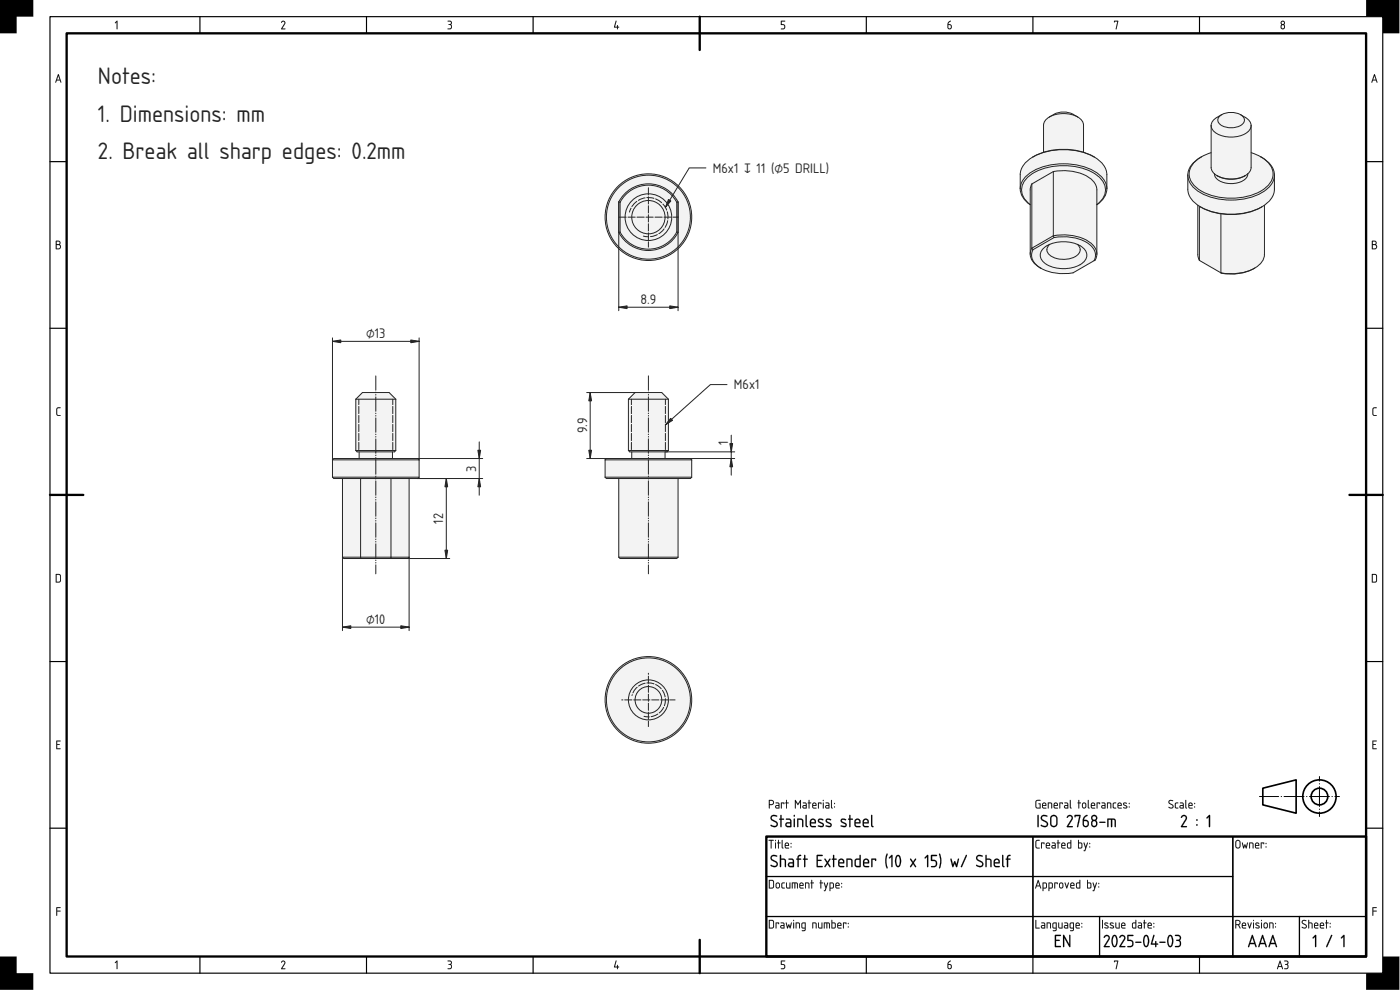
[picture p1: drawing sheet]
<svg xmlns="http://www.w3.org/2000/svg" width="420mm" height="297mm" viewBox="0 0 420 297" stroke-linecap="round" stroke-linejoin="round" font-family="sans-serif">
<defs><g id="words">
<g font-size="6.7" fill="#212529">
<text x="29.4" y="25.3">Notes:</text>
<text x="29.4" y="36.5">1. Dimensions: mm</text>
<text x="29.4" y="47.7">2. Break all sharp edges: 0.2mm</text>
</g>
<g font-size="3.9" fill="#212529">
<text x="213.9" y="51.9">M6x1 ↧ 11 (⌀5 DRILL)</text>
<text x="192.2" y="91.3">8.9</text>
<text x="109.9" y="101.4">⌀13</text>
<text x="220.3" y="116.9">M6x1</text>
<text x="176.2" y="130" transform="rotate(-90 176.2 130)">9.9</text>
<text x="218.6" y="133.4" transform="rotate(-90 218.6 133.4)">1</text>
<text x="142.9" y="141.5" transform="rotate(-90 142.9 141.5)">3</text>
<text x="133" y="157.2" transform="rotate(-90 133 157.2)">12</text>
<text x="109.9" y="187.2">⌀10</text>
</g>
</g></defs>
<path d="M20 10h390v277h-390zM210 5v10M15 148.5h10M405 148.5h10M230 251h180v36h-180zM210 282v10" fill="none" stroke="#000" stroke-width=".7"/>
<g fill="none" stroke="#000" stroke-width=".35">
<path d="M15 5h400v287h-400zM60 5v5M110 5v5M160 5v5M260 5v5M310 5v5M360 5v5M15 48.5h5M410 48.5h5M15 98.5h5M410 98.5h5M15 198.5h5"/>
<path d="M410 198.5h5M15 248.5h5M230 251h80v12h-80zM310 251h60v12h-60zM370 251h40v24h-40zM410 248.5h5M230 275h80v12h-80zM230 263h80v12h-80zM310 275h20v12h-20zM310 263h60v12h-60zM330 275h40v12h-40zM370 275h20v12h-20z"/>
<path d="M390 275h20v12h-20zM60 287v5M110 287v5M160 287v5M260 287v5M310 287v5M360 287v5"/>
</g>
<g fill="#000">
<path d="M0 0h10v5h-5v5h-5zM35 6.3l.3 .1-.2 2.4-.1-2.2-.3 .4-.2-.1zM84.5 6.5a.64 .64 0 0 1 .9-.2 .64 .64 0 0 1 .1 .9l-.8 1.4h.8l.1 .2h-1.2l.9-1.7a.44 .44 0 0 0-.2-.6 .44 .44 0 0 0-.6 .4zM134.4 6.2h.1a.73 .73 0 0 1 .9 .2 .73 .73 0 0 1-.1 1 .78 .78 0 0 1 .2 1.1 .78 .78 0 0 1-1.1 .1 .66 .66 0 0 0 1-.5 .66 .66 0 0 0-.8-.7 .52 .52 0 0 0 .6-.2 .52 .52 0 0 0-.1-.7l-.7-.1zM184.8 6.2l.2 .2-.5 1.6h.7l.1-.5 .1 .5 .4 .2-.4 .1-.1 .5-.1-.5-.9-.1zM234.4 6.3h1.2l-1 .2v.8a.8 .8 0 0 1 1 .5 .8 .8 0 0 1-.6 1l-.6-.1 .6-.1a.54 .54 0 0 0 .4-.6 .54 .54 0 0 0-.5-.5h-.5zM334.4 6.2l1.2 .1-.6 2.5 .3-2.3h-.7l-.2 .2zM410 0h10v10h-5v-5h-5zM17.1 122.4l1-.2v.2l-.9 .3-.1 1.5 .3 .3h.7l.1 .3h-.9l-.4-.4v-1.6zM412.1 122.4l1-.2v.2l-.9 .3-.1 1.5 .3 .3h.6l.1 .3h-.8l-.4-.4v-1.6zM16.9 222.2h1.3l-.2 .3h-.9v.7l.8 .2-.8 .1v1h1l.1 .3h-1.3zM411.9 222.2h1.2l-.1 .3h-.9v.7l.8 .2-.8 .1v1h.9l.1 .3h-1.2z"/>
<path d="M16.9 272.2l1.3 .1-1 .1v.8l1 .2-1 .1-.2 1.3zM411.9 272.2l1.3 .1-1.1 .1v.8l1.1 .2-1.1 .1-.1 1.3zM0 287h5v5h5v5h-10zM35 288.3l.3 .1-.2 2.4-.1-2.2-.3 .4-.2-.2zM84.5 288.4a.64 .64 0 0 1 .9-.1 .64 .64 0 0 1 .1 .9l-.8 1.3h.8l.1 .3h-1.2l.9-1.7a.44 .44 0 0 0-.2-.7 .44 .44 0 0 0-.6 .4zM134.4 288.2h.1a.73 .73 0 0 1 .9 .2 .73 .73 0 0 1-.1 1 .78 .78 0 0 1 .2 1.1 .78 .78 0 0 1-1.1 .1 .66 .66 0 0 0 1-.5 .66 .66 0 0 0-.8-.7 .52 .52 0 0 0 .6-.3 .52 .52 0 0 0-.1-.6l-.7-.1zM184.8 288.2l.2 .1-.5 1.7h.7l.1-.5 .1 .5 .4 .2-.4 .1-.1 .5-.1-.5-.9-.1zM234.4 288.2l1.2 .1-1 .2v.7a.8 .8 0 0 1 1 .6 .8 .8 0 0 1-.6 1l-.6-.1 .6-.2a.54 .54 0 0 0 .4-.5 .54 .54 0 0 0-.5-.5h-.5zM334.4 288.2l1.2 .1-.6 2.5 .3-2.3h-.7l-.2 .2zM415 287h5v10h-10v-5h5z"/>
<path d="M35 6.3l.3 .1-.2 2.4-.1-2.2-.3 .4-.2-.1zM35 6.3l-.5 .6h.2l.3-.3 .1 2.2 .1-2.4z"/>
<path d="M84.5 6.4l.7-.2 .4 .4-.1 .6-.8 1.3h.8l.1 .3h-1.2l1-1.9-.4-.4-.6 .3zM84.6 6.3l-.2 .4h.2a.41 .41 0 0 1 .6-.2 .41 .41 0 0 1 .1 .6l-.9 1.7h1.2l-.1-.2h-.8l.8-1.4a.63 .63 0 0 0-.1-.8 .63 .63 0 0 0-.8-.1z"/>
<path d="M134.4 6.2l1 .2a.62 .62 0 0 1-.1 1h.1a.84 .84 0 0 1 .1 1.2 .84 .84 0 0 1-1.2 .1l1-.3a.6 .6 0 0 0 0-.7 .6 .6 0 0 0-.7-.2v-.1a.59 .59 0 0 0 .7-.8l-.9-.2zM134.4 6.3v.1l.9 .2v.5l-.7 .3 .7 .2a.68 .68 0 0 1-.1 .9 .68 .68 0 0 1-.8 .1 .77 .77 0 0 0 1.1-.1 .77 .77 0 0 0-.2-1.1 .73 .73 0 0 0 .1-1 .73 .73 0 0 0-1-.1z"/>
<path d="M184.8 6.2l.2 .2-.5 1.6h.7l.1-.5 .1 .5 .4 .2-.4 .1-.1 .5-.1-.5-1-.1zM184.8 6.2l-.5 2 .9 .1 .1 .5 .1-.5 .4-.1-.4-.2v-.4h-.2v.4h-.7l.5-1.6z"/>
<path d="M234.4 6.2l1.3 .1-1.1 .2v.8h.6l.4 .4-.1 .9-.5 .2-.7-.1 .7-.2a.52 .52 0 0 0 .4-.5 .52 .52 0 0 0-.5-.5h-.5zM234.4 6.3v1.2l.9 .1 .1 .6-.2 .3-.8 .2 .6 .1a.79 .79 0 0 0 .6-1 .79 .79 0 0 0-1-.5v-.9l1-.1z"/>
<path d="M284.6 6.6l.7-.3-.7 1a.74 .74 0 0 1 1 .2 .74 .74 0 0 1-.2 1 .74 .74 0 0 1-1-.1v-1.3zM284.6 7.5v.7a.4 .4 0 0 0 .4 .4 .4 .4 0 0 0 .4-.4l-.1-.6z"/>
<path d="M284.6 6.6l.8-.4-.8 1 .7 .1 .3 .4v.7l-.5 .4-.4-.1-.3-.3v-1.3zM284.6 6.6l-.2 .5v1.1a.7 .7 0 0 0 1 .4 .7 .7 0 0 0 .1-1.1l-.9-.2 .7-1zM284.6 7.5l.1 1 .6-.1a.59 .59 0 0 0-.3-.9zM284.6 7.5l.7 .1a.51 .51 0 0 1 .1 .7 .51 .51 0 0 1-.7 .2z"/>
<path d="M334.3 6.2l1.3 .1-.6 2.5-.2-.1 .5-2.2h-.7l-.2 .2zM334.4 6.3v.4l.1-.2h.9l-.4 2.3 .6-2.5z"/>
<path d="M384.5 8a.5 .5 0 0 0 1 0 .5 .5 0 0 0-1 0zM384.6 6.9a.4 .4 0 0 0 .8 0 .4 .4 0 0 0-.8 0zM384.6 6.4a.65 .65 0 0 1 .9 .1 .65 .65 0 0 1-.1 .9 .76 .76 0 0 1 .2 1.1 .76 .76 0 0 1-1.2 0 .76 .76 0 0 1 .2-1.1l-.3-.6z"/>
<path d="M384.7 7.6a.56 .56 0 0 0 .3 .9l.3-.1a.5 .5 0 0 0 0-.6 .5 .5 0 0 0-.6-.2zM384.4 8a.51 .51 0 0 1 1 0 .51 .51 0 0 1-1 0zM384.6 6.9a.4 .4 0 0 0 .8 0 .4 .4 0 0 0-.8 0zM384.6 6.9a.41 .41 0 0 1 .8 0 .41 .41 0 0 1-.8 0zM384.6 6.3a.66 .66 0 0 1 .9 .1 .66 .66 0 0 1-.1 1 .77 .77 0 0 1 .2 1.1 .77 .77 0 0 1-1.2 0 .77 .77 0 0 1 .2-1.1l-.3-.6zM384.6 6.4a.66 .66 0 0 0 0 1 .94 .94 0 0 0 0 1.2h.8a.93 .93 0 0 0-.1-1.2 .66 .66 0 0 0 0-1.1z"/>
<path d="M17.4 22.2l.2 .1 .8 2.3-.1 .2-.3-.7h-1l-.2 .7-.2-.1zM17.4 22.3l-.8 2.4h.2l.2-.6h1l.3 .7zM17.5 22.7l-.4 1.2h.8zM17.5 22.7l.4 1.2h-.8z"/>
<path d="M17.4 22.2l.2 .1 .8 2.3-.1 .2-.3-.7h-1l-.2 .7-.2-.1zM17.5 22.7l-.4 1.2h.8z"/>
<path d="M412.4 22.2l.2 .1 .8 2.3-.1 .2-.3-.7h-1l-.2 .7-.2-.1zM412.4 22.3l-.8 2.4h.2l.2-.6h1l.3 .7zM412.5 22.7l-.4 1.2h.8zM412.5 22.7l.4 1.2h-.8z"/>
<path d="M412.4 22.2l.2 .1 .8 2.3-.1 .2-.3-.7h-1l-.2 .7-.2-.1zM412.5 22.7l-.4 1.2h.8z"/>
<path d="M16.8 72.3l.6-.1a.65 .65 0 0 1 .7 .4 .65 .65 0 0 1-.2 .8 .77 .77 0 0 1 .4 .8 .77 .77 0 0 1-.7 .6h-.8zM17 73.5v1.1h.5a.52 .52 0 0 0 .5-.6 .52 .52 0 0 0-.5-.5zM17 72.5v.8h.5a.39 .39 0 0 0 .4-.4 .39 .39 0 0 0-.4-.4z"/>
<path d="M16.8 72.2l1.1 .1a.62 .62 0 0 1 0 1.1 .78 .78 0 0 1 .4 .8 .78 .78 0 0 1-.7 .6h-.8zM16.8 72.3v2.4l.8 .1a.76 .76 0 0 0 .7-.6 .76 .76 0 0 0-.4-.8 .63 .63 0 0 0 .2-.8 .63 .63 0 0 0-.7-.4zM17 73.5v1.1l.9-.2v-.7zM17 73.5h.5a.54 .54 0 0 1 .6 .5 .54 .54 0 0 1-.6 .6h-.5zM17 72.5v.8l.5-.1a.37 .37 0 0 0 .4-.3 .37 .37 0 0 0-.4-.4zM17 72.5h.5a.41 .41 0 0 1 .4 .4 .41 .41 0 0 1-.4 .4h-.5z"/>
<path d="M411.8 72.3l.6-.1a.65 .65 0 0 1 .7 .4 .65 .65 0 0 1-.2 .8 .77 .77 0 0 1 .4 .8 .77 .77 0 0 1-.7 .6h-.8zM412 73.5v1.1h.5a.52 .52 0 0 0 .5-.6 .52 .52 0 0 0-.5-.5zM412 72.5v.8h.5a.39 .39 0 0 0 .4-.4 .39 .39 0 0 0-.4-.4z"/>
<path d="M411.8 72.2l1.1 .1a.62 .62 0 0 1 0 1.1 .78 .78 0 0 1 .4 .8 .78 .78 0 0 1-.7 .6h-.9zM411.8 72.3v2.4l.8 .1a.76 .76 0 0 0 .7-.6 .76 .76 0 0 0-.4-.8 .63 .63 0 0 0 .2-.8 .63 .63 0 0 0-.7-.4zM412 73.5v1.1l.9-.2v-.7zM412 73.5h.5a.54 .54 0 0 1 .5 .5 .54 .54 0 0 1-.5 .6h-.5zM412 72.5v.8l.5-.1a.37 .37 0 0 0 .4-.3 .37 .37 0 0 0-.4-.4zM412 72.5h.5a.41 .41 0 0 1 .4 .4 .41 .41 0 0 1-.4 .4h-.5z"/>
<path d="M17.1 122.4l1.1-.2v.2l-1 .3v1.5l.1 .2 .9 .2v.2h-.9l-.4-.3v-1.7zM17.1 122.4l-.2 .4v1.6l.4 .3h.8v-.1l-.7-.1-.3-.3 .1-1.5 .9-.3v-.2z"/>
<path d="M412.1 122.4l1-.2v.2l-.9 .3v1.5v.2l1 .2v.2h-.9l-.4-.3v-1.7zM412.1 122.4l-.2 .4v1.6l.4 .3h.8l-.1-.1-.7-.1-.2-.3v-1.5l1-.3v-.2z"/>
<path d="M17 172.5v2h.8l.2-.4v-1.4l-.2-.2zM16.8 172.2h1l.5 .5v1.6l-.5 .5h-1z"/>
<path d="M17 172.5v2h.8l.2-.4v-1.4l-.2-.2zM17 172.4l.8 .1 .2 .2v1.4l-.2 .4-.8 .1zM16.8 172.2h1l.5 .5v1.7l-.5 .4h-1.1zM16.8 172.3v2.4h1.1l.4-.5-.1-1.7-.4-.2z"/>
<path d="M412 172.5v2h.8l.2-.4v-1.4l-.2-.2zM411.7 172.2h1.1l.4 .5v1.6l-.4 .5h-1.1z"/>
<path d="M412 172.5v2h.8l.2-.4v-1.4l-.2-.2zM411.9 172.4l.9 .1 .2 .2v1.4l-.2 .4-.9 .1zM411.7 172.2h1.1l.5 .5v1.7l-.5 .4h-1.1zM411.8 172.3v2.4h1.1l.3-.5v-1.7l-.4-.2z"/>
<path d="M16.9 222.2h1.3l-.2 .3h-.9v.7l.8 .2-.8 .1v1h1l.1 .3h-1.3zM16.9 222.2v2.5h1.2v-.1h-1v-1.1l.8-.1-.8-.1v-.9h.9l.1-.2z"/>
<path d="M411.9 222.2h1.2l-.1 .3h-.9v.7l.8 .2-.8 .1v1h.9l.1 .3h-1.2zM411.9 222.2v2.5h1.2l-.1-.1h-.9v-1.1l.8-.1-.8-.1v-.9h.9l.1-.2z"/>
<path d="M230.7 252l1.5 .1-.6 .1-.2 2.4-.1-2.4h-.6zM230.7 252v.2h.6l.1 2.4 .1-2.4 .7-.1zM232.6 252.8l.3 .1-.1 1.7zM232.7 252.8l.1 1.8 .1-1.7zM232.6 252.2a.2 .2 0 0 1 .4 0 .2 .2 0 0 1-.4 0zM232.7 252l.1 .3zM233.5 252l.3 .1-.1 .7 .6 .1-.6 .1-.1 1.6-.1-1.6-.3-.1 .3-.1zM233.5 252.1v.7l-.2 .1 .2 .1 .1 1.6 .1-1.6 .5-.1-.5-.1v-.7zM234.6 252l.3 .1v2l.2 .4-.1 .1-.4-.4zM234.7 252.1l-.1 2.1 .4 .4-.2-2.5zM235.9 253.2l-.1 .4h.7l-.2-.5zM235.8 253.2a.42 .42 0 0 1 .6-.1 .42 .42 0 0 1 .1 .5h-.8zM235.7 252.9a.66 .66 0 0 1 .9 0 .66 .66 0 0 1 .1 .9h-.9l.1 .5 .9 .2-.8 .1a1.08 1.08 0 0 1-.3-1.7zM235.7 253l-.2 .4 .2 1 1.1 .1v-.1l-.9-.1-.2-.3v-.2h1.1l-.2-.8-.4-.2zM237.3 254h.2v.3h-.2zM237.3 254l.2 .2zM237.3 252.9h.2v.3h-.2zM237.3 253l.2 .2z"/>
<path d="M230.7 252l1.5 .1-.6 .1-.2 2.4-.1-2.4h-.6zM232.7 252.8l.2 .1-.1 1.7zM232.6 252.2a.2 .2 0 0 1 .4 0 .2 .2 0 0 1-.4 0zM233.5 252l.2 .1v.7l.6 .1-.6 .1-.1 1.6-.1-1.6-.3-.1 .3-.1zM234.6 252l.3 .1 .1 2.5-.4-.4zM235.9 253.2l-.1 .4h.7l-.2-.5zM235.7 252.9a.64 .64 0 0 1 .9 0 .64 .64 0 0 1 .1 .9h-.9l.1 .5 .9 .2-.8 .1a1.06 1.06 0 0 1-.3-1.7zM237.3 254h.2v.3h-.2zM237.3 252.9h.2v.3h-.2z"/>
<path d="M231 240.3v1h.6a.52 .52 0 0 0 .4-.6 .52 .52 0 0 0-.5-.4zM230.8 240h.7a.77 .77 0 0 1 .8 .8 .77 .77 0 0 1-.7 .8h-.6v.8l-.2 .1zM233 241.9l.1 .4h.6v-.5zM232.8 240.8h.8l.3 .5v1.2l-.8 .1a.52 .52 0 0 1-.5-.5 .52 .52 0 0 1 .5-.5h.6l-.1-.4-.8-.2zM234.4 240.8l1 .1-.1 .4-.1-.3h-.6l-.1 1.6zM236 240l.2 .1v.7l.5 .1-.5 .1-.1 1.6-.2-1.6-.2-.1 .2-.1zM238.6 240l.9 1.2 .8-1.2v2.5l-.2-.1v-1.8l-.6 1-.7-1v1.8l-.2 .2zM241.1 241.9l.1 .4h.6v-.5zM241 240.8h.8l.3 .5v1.2l-.8 .1a.52 .52 0 0 1-.5-.5 .52 .52 0 0 1 .5-.5h.5v-.4l-.8-.2zM242.7 240l.2 .1v.7l.6 .1-.6 .1-.1 1.6-.1-1.6-.3-.1 .3-.1zM244.1 241.2l-.1 .4h.8l-.2-.5zM244 240.9a.64 .64 0 0 1 .8 0 .64 .64 0 0 1 .1 .9h-.9l.1 .5 .9 .2-.7 .1a1.06 1.06 0 0 1-.3-1.7zM245.5 240.8l1 .1-.1 .4-.1-.3h-.6l-.1 1.6zM247 240.8l.2 .1-.1 1.7zM246.9 240.2a.2 .2 0 0 1 .4 0 .2 .2 0 0 1-.4 0zM248 241.9v.4h.7v-.5zM247.8 240.8h.8l.3 .5v1.2l-.8 .1a.52 .52 0 0 1-.5-.5 .52 .52 0 0 1 .5-.5h.6l-.1-.4-.8-.2zM249.4 240l.3 .1 .1 2.5-.4-.4zM250.4 242h.2v.3h-.2zM250.4 240.9h.2v.3h-.2z"/>
<path d="M231 240.3v1h.6a.51 .51 0 0 0 .4-.6 .51 .51 0 0 0-.5-.4zM231 240.2h.5a.54 .54 0 0 1 .6 .5 .54 .54 0 0 1-.5 .6h-.6zM230.8 240h1l.3 .3a.78 .78 0 0 1 .1 .8 .78 .78 0 0 1-.6 .5h-.6v.8l-.2 .2zM230.8 240.1v2.4l.2-.1v-.9h.8l.3-.3a.75 .75 0 0 0-.6-1.2zM233 241.9l.1 .4h.6v-.5zM232.9 241.9l.8-.1v.6l-.7-.1zM232.8 240.8h.8l.3 .5v1.3h-.8a.54 .54 0 0 1-.5-.5 .54 .54 0 0 1 .5-.6l.6 .1-.1-.4-.8-.2zM232.8 240.8v.2l.9 .2v.4h-.6a.5 .5 0 0 0-.5 .5 .5 .5 0 0 0 .5 .5l.8-.1v-1.2l-.3-.5zM234.4 240.8l1 .1-.1 .4-.1-.3h-.6l-.1 1.6zM234.4 240.8l.1 1.8 .1-1.6h.6l.1 .3 .1-.4zM235.9 240l.3 .1v.7l.5 .1-.5 .1-.1 1.6-.2-1.6-.2-.1 .2-.1zM236 240.1l-.1 .7-.2 .1 .2 .1 .2 1.6 .1-1.6 .5-.1-.5-.1v-.7zM238.6 240l.2 .1 .7 1.1 .6-1.1 .3-.1v2.6l-.3-.2v-1.8l-.6 1-.7-1v1.8l-.2 .2zM238.6 240.1v2.4l.2-.1v-1.9l.7 1 .6-1v1.9l.2 .1v-2.4l-.8 1.1zM241.1 241.9l.1 .4h.6v-.5zM241.1 241.9l.8-.1v.6l-.8-.1zM241 240.8h.8l.3 .5v1.3h-.8a.54 .54 0 0 1-.5-.5 .54 .54 0 0 1 .5-.6l.5 .1v-.4l-.8-.2zM241 240.8v.2l.8 .2 .1 .4h-.6a.5 .5 0 0 0-.5 .5 .5 .5 0 0 0 .5 .5l.7-.1 .1-1.2-.3-.5zM242.7 240l.2 .1v.7l.6 .1-.6 .1-.1 1.6-.1-1.6-.3-.1 .3-.1zM242.7 240.1v.7l-.3 .1 .3 .1 .1 1.6 .1-1.6 .5-.1-.5-.1v-.7zM244.1 241.2l-.1 .4h.8l-.2-.5zM244.1 241.2a.42 .42 0 0 1 .5-.1 .42 .42 0 0 1 .2 .5h-.8zM244 240.9a.66 .66 0 0 1 .9 0 .66 .66 0 0 1 0 .9h-.9l.1 .5 1 .2-.8 .1a1.08 1.08 0 0 1-.3-1.7zM244 241l-.2 .4 .1 1 1.1 .1v-.1l-.9-.1-.1-.3v-.2h1l-.1-.8-.5-.2zM245.5 240.8l1 .1-.1 .4-.1-.3h-.6l-.1 1.6zM245.5 240.8l.1 1.8 .1-1.6h.6l.1 .3 .1-.4zM247 240.8l.2 .1-.1 1.7zM247 240.8l.1 1.8 .1-1.7zM246.9 240.2a.2 .2 0 0 1 .4 0 .2 .2 0 0 1-.4 0zM247 240l.2 .3zM248 241.9l.1 .4h.6v-.5zM247.9 241.9l.8-.1v.6l-.7-.1zM247.8 240.8h.8l.3 .5v1.3h-.8a.54 .54 0 0 1-.5-.5 .54 .54 0 0 1 .5-.6l.6 .1-.1-.4-.8-.2zM247.8 240.8v.2l.9 .2v.4h-.6a.5 .5 0 0 0-.5 .5 .5 .5 0 0 0 .5 .5l.8-.1v-1.2l-.3-.5zM249.4 240l.3 .1v2l.2 .4-.1 .1-.4-.4zM249.4 240.1v2.1l.4 .4-.2-2.5zM250.4 242h.2v.3h-.2zM250.4 242l.2 .2zM250.4 240.9h.2v.3h-.2zM250.4 241l.2 .2z"/>
<path d="M231.5 256.8a1.42 1.42 0 0 1 1.8 .1l-.3 .1a.71 .71 0 0 0-1-.1 .71 .71 0 0 0-.2 .9l1.1 .6a.93 .93 0 0 1 .2 1.6h.1a1.25 1.25 0 0 1-1.9-.5l1.4 .3 .4-.5-.2-.4-1.6-1-.1-.5zM231.5 256.8a.91 .91 0 0 0 .3 1.4l.9 .5a.64 .64 0 0 1 .3 1 .64 .64 0 0 1-1 .1l-.6-.3v.3a1.09 1.09 0 0 0 1.4 .4 1.09 1.09 0 0 0 .5-1.4l-1.6-1-.1-.4 .4-.5 1.1 .1 .1-.2-1.1-.3zM234.1 256.5h.3v1.1h1l.4 .4 .1 2.1-.4-.1v-1.8l-1.1-.2v2l-.3 .1zM234.1 256.6v3.5l.3-.1v-2.1h.7l.4 .2 .1 1.9 .2 .1v-2.1l-.4-.3-1-.1v-.9zM236.9 259.2v.4l.2 .2h.8v-.7zM236.9 259.2l1.1-.2v.8l-1.1-.1zM236.7 257.6h1.1l.5 .6v1.9l-1.1 .1a.77 .77 0 0 1-.8-.8 .77 .77 0 0 1 .8-.7h.7v-.5l-1.2-.3zM236.7 257.7v.2l1.2 .3 .1 .5h-.8a.72 .72 0 0 0-.7 .7 .72 .72 0 0 0 .7 .8l1.1-.2-.1-1.8-.4-.5zM239.5 256.7l.9-.2v.3l-.6 .1-.1 .7 .8 .2-.8 .1v2.1l-.2 .2-.2-.2v-2.1l-.3-.1 .3-.2zM239.5 256.7l-.1 .9-.4 .2 .4 .1 .1 2.3 .2-.2v-2.1l.7-.1-.7-.2a.82 .82 0 0 1 .7-.9l-.3-.2zM241.3 256.5l.4 .2v.9h.5l.2 .2-.7 .2v2l-.2 .2-.2-.2v-2l-.4-.2 .4-.2zM241.4 256.6l-.1 1-.3 .2 .3 .1 .2 2.3 .1-2.3 .8-.1-.8-.2v-.9zM245.1 256.5h1.8l-.2 .4-1.3-.1v1.2h1l.2 .2-.2 .2-1-.1v1.5h1.3l.2 .4-1.8-.1zM245.2 256.6l-.1 3.5h1.8l-.2-.2h-1.3v-1.6l1.1-.1-1.1-.2v-1.2h1.3l.2-.2zM247.4 257.6l.4 .1 .5 .9 .6-.9 .3-.1-.7 1.3 .7 1.3-.3-.1-.6-.9-.5 .9-.4 .1 .7-1.3zM247.5 257.7l.7 1.2-.7 1.2h.2l.6-.9 .6 .9h.3l-.7-1.2 .7-1.2h-.3l-.6 .9-.6-.9zM250 256.5l.4 .2-.1 .9h.6l.2 .2-.8 .2 .1 2-.2 .2-.2-.2v-2l-.4-.2 .4-.2zM250.1 256.6l-.1 1-.3 .2 .3 .1 .2 2.3 .1-2.3 .8-.1-.8-.2v-.9zM252 258.2l-.1 .5h1.1l-.2-.6zM252 258.2a.59 .59 0 0 1 .8-.2 .59 .59 0 0 1 .2 .7h-1.1zM251.8 257.8a.94 .94 0 0 1 1.3 0 .94 .94 0 0 1 .1 1.3h-1.3l.2 .7h1.1l.2 .2-.2 .2h-.9a.92 .92 0 0 1-.8-1.2v-.8zM251.9 257.9l-.3 .6 .1 1.5 .6 .2 1-.1v-.2l-1.2-.1-.2-.4v-.4h1.4l-.2-1.1-.6-.3zM254 257.6h1.3l.6 .7v1.6l-.2 .3-.2-.3-.1-1.7-1-.2v2l-.2 .2a3.7 3.7 0 0 1-.2-2.6zM254.1 257.7v2.4l.2-.1v-2.1h.8l.4 .3 .2 1.9 .1-.9a1.11 1.11 0 0 0-.7-1.6zM257 258l-.1 1.6 1.1 .2v-1.8zM257 258l1-.1v1.9a.94 .94 0 0 1-1.2-.4zM256.6 257.8l.4-.2h1l-.1-.9 .4-.2-.1 3.7h-1.2l-.4-.4-.1-1.5zM256.7 257.9l-.1 1.9 .4 .3h1.2l.1-3.5-.3 .1v.9l-1 .1zM259.5 258.2l-.1 .5h1.1l-.3-.6zM259.5 258.2a.59 .59 0 0 1 .7-.2 .59 .59 0 0 1 .3 .7h-1.2zM259.3 257.8a.94 .94 0 0 1 1.3 0 .94 .94 0 0 1 .1 1.3h-1.3l.1 .7h1.1l.3 .2-.3 .2h-.9a.92 .92 0 0 1-.7-1.2v-.8zM259.3 257.9l-.3 .6 .2 1.5 .5 .2 1.1-.1v-.2l-1.3-.1-.2-.4v-.4h1.5l-.2-1.1-.7-.3zM261.5 257.6h1.2l.3 .2-.2 .6-.2-.4h-.8l.1 2-.3 .2a3.6 3.6 0 0 1-.1-2.6zM261.5 257.7l.1 2.5 .2-.2v-2.1h.8l.2 .4 .1-.5zM266.1 256.1l.3 .2-.3 1.6 .3 2.5-.2 .2a5.2 5.2 0 0 1-.1-4.5zM266.1 256.2v.1a6.3 6.3 0 0 0-.1 4.1h.4l-.4-2.1 .4-2zM267.5 256.6l.4 .1v3.3l-.2 .2-.2-.2v-2.9l-.5 .5-.3-.2zM267.5 256.6l-.7 .8 .3 .1 .4-.5 .2 3.2 .1-3.5zM269.4 256.9l-.4 1.4a1.22 1.22 0 0 0 .7 1.5l.3-1v-.9l-.2-.9zM269.4 256.9a1.25 1.25 0 0 1 .7 1.6 1.18 1.18 0 0 1-.7 1.3l-.5-1.5zM269.1 256.6l.4-.1 .6 .2a2.91 2.91 0 0 1-.4 3.5l-.7-.3-.4-1.1 .1-1.3zM269.1 256.7a2.84 2.84 0 0 0 .2 3.4l.7-.2 .4-1.1v-.9a.98 .98 0 0 0-.3-1 .98 .98 0 0 0-1-.2zM273.1 257.6l.4 .1 .5 .9 .6-.9 .3-.1-.7 1.3 .7 1.3-.3-.1-.6-.9-.5 .9-.4 .1 .7-1.3zM273.2 257.7l.6 1.2-.6 1.2h.2l.6-.9 .6 .9h.3l-.7-1.2 .7-1.2h-.3l-.6 .9-.6-.9zM278.2 256.6l.4 .1v3.3l-.2 .2-.2-.2v-2.9l-.5 .5-.2-.2zM278.2 256.6l-.7 .8 .3 .1 .4-.5 .2 3.2 .1-3.5zM279.4 256.5h1.6l.3 .2-.3 .2h-1.3v1.1l1.1 .1 .4 .6v.8l-.4 .6-1.2 .1-.2-.2 .9-.2a.74 .74 0 0 0 .6-.7 .74 .74 0 0 0-.7-.7l-.8-.1zM279.4 256.6v1.7l1.2 .1 .3 .9-.3 .5-1.2 .2 .9 .2a1.12 1.12 0 0 0 .9-1.4 1.12 1.12 0 0 0-1.5-.8v-1.2l1.5-.1zM281.8 256.1h.2a4.8 4.8 0 0 1 0 4.5l-.2-.2 .3-2.5zM281.8 256.2l.4 2.1-.4 2.1h.3a6.3 6.3 0 0 0 0-4.2zM285.3 257.6l.3 .1 .4 1.7 .5-1.1 .6 1.1 .3-1.6 .4-.2-.6 2.6-.3-.2-.4-1-.3 1-.4 .2zM285.3 257.7l.6 2.4 .2-.1 .4-1 .4 1 .3 .1 .6-2.4-.3 .1-.5 1.7-.5-1.1-.5 1.1-.4-1.7zM289.9 256.5h.3v.3l-1.4 3.2-.4 .2zM289.9 256.6l-1.5 3.5 .3-.1 1.5-3.2zM293.2 256.8a1.42 1.42 0 0 1 1.8 .1l-.3 .1a.71 .71 0 0 0-1-.1 .71 .71 0 0 0-.2 .9l1.1 .6a.93 .93 0 0 1 .2 1.6 1.25 1.25 0 0 1-1.8-.5l1.4 .3 .3-.5-.1-.4-1.6-1-.1-.5zM293.2 256.8a.91 .91 0 0 0 .2 1.4l1 .5a.64 .64 0 0 1 .3 1 .64 .64 0 0 1-1 .1l-.6-.3v.3a1.09 1.09 0 0 0 1.4 .4 1.09 1.09 0 0 0 .5-1.4l-1.6-1-.1-.4 .4-.5 1.1 .1 .1-.2-1.1-.3zM295.8 256.5h.3v1.1h1l.4 .4 .1 2.1-.4-.1v-1.8l-1.1-.2v2l-.3 .1zM295.8 256.6v3.5l.3-.1v-2.1h.7l.4 .2 .1 1.9 .2 .1v-2.1l-.5-.3-.9-.1v-.9zM298.7 258.2l-.1 .5h1.1l-.3-.6zM298.7 258.2a.59 .59 0 0 1 .7-.2 .59 .59 0 0 1 .3 .7h-1.1zM298.5 257.8a.94 .94 0 0 1 1.3 0 .94 .94 0 0 1 .1 1.3h-1.3l.2 .7h1l.3 .2-.3 .2h-.9a.92 .92 0 0 1-.7-1.2v-.8zM298.5 257.9l-.3 .6 .2 1.5 .5 .2 1.1-.1v-.2l-1.3-.1-.2-.4v-.4h1.5l-.2-1.1-.7-.3zM300.8 256.5l.3 .2v2.9l.3 .3a.39 .39 0 0 1-.5 .3 .39 .39 0 0 1-.2-.6zM300.8 256.6v3l.1 .4 .4 .2 .1-.2-.3-.4v-2.9zM302.4 256.7l.9-.2v.3l-.6 .1-.2 .7 .8 .2-.8 .1 .1 2.1-.2 .2-.2-.2v-2.1l-.4-.1 .4-.2zM302.4 256.7l-.2 .9-.3 .2 .3 .1 .2 2.3 .1-.2v-2.1l.8-.1-.8-.2a.82 .82 0 0 1 .8-.9l-.4-.2z"/>
<path d="M231.5 244.8a1.42 1.42 0 0 1 1.8 .1l-.3 .1a.71 .71 0 0 0-1-.1 .71 .71 0 0 0-.2 .9l1.1 .6a.93 .93 0 0 1 .2 1.6h.1a1.25 1.25 0 0 1-1.9-.5l1.4 .3 .4-.5-.2-.4-1.6-1-.1-.5zM231.5 244.8a.91 .91 0 0 0 .3 1.4l.9 .5a.64 .64 0 0 1 .3 1 .64 .64 0 0 1-1 .1l-.6-.3v.3a1.09 1.09 0 0 0 1.4 .4 1.09 1.09 0 0 0 .5-1.4l-1.6-1-.1-.4 .4-.5 1.1 .1 .1-.2-1.1-.3zM234.2 244.5l.4 .2v.9h.5l.2 .2-.7 .2v2l-.2 .2-.2-.2v-2l-.4-.2 .4-.2zM234.3 244.6l-.1 1-.3 .2 .3 .1 .2 2.3 .1-2.3 .8-.1-.8-.2v-.9zM236.2 247.2l-.1 .4 .2 .2h.8v-.7zM236.1 247.2l1.1-.2v.8l-1.1-.1zM235.9 245.6h1.1l.5 .6v1.9l-1.1 .1a.77 .77 0 0 1-.8-.8 .77 .77 0 0 1 .8-.7h.7v-.5l-1.2-.3zM235.9 245.7v.2l1.2 .3 .1 .5h-.8a.72 .72 0 0 0-.7 .7 .72 .72 0 0 0 .7 .8l1.1-.2v-1.8l-.5-.5zM238.2 245.6l.4 .2v2.2l-.2 .2-.2-.2zM238.3 245.7l.1 2.5 .1-2.4zM238.2 244.8a.26 .26 0 0 1 .5 0 .26 .26 0 0 1-.5 0zM238.3 244.6v.4h.2v-.4zM239.3 245.6h1.3l.5 .7v1.6l-.2 .3-.2-.3v-1.7l-1.1-.2v2l-.2 .2a3.7 3.7 0 0 1-.1-2.6zM239.3 245.7v2.4l.3-.1v-2.1h.8l.3 .3 .2 1.9 .1-.9a1.11 1.11 0 0 0-.6-1.6zM241.8 244.5l.3 .2v2.9l.3 .3a.39 .39 0 0 1-.5 .3 .39 .39 0 0 1-.2-.6zM241.8 244.6v3l.1 .4 .4 .2 .2-.2-.4-.4v-2.9zM243.5 246.2l-.1 .5h1.1l-.2-.6zM243.5 246.2a.59 .59 0 0 1 .8-.2 .59 .59 0 0 1 .2 .7h-1.1zM243.3 245.8h.1a.92 .92 0 0 1 1.2 0 .92 .92 0 0 1 .1 1.3h-1.3l.2 .7h1.1l.2 .2-.2 .2h-.9a.92 .92 0 0 1-.8-1.2l.1-.8zM243.4 245.9l-.3 .6 .2 1.5 .5 .2 1-.1v-.2l-1.2-.1-.2-.4v-.4h1.4l-.1-1.1-.7-.3zM245.6 245.8a1.2 1.2 0 0 1 1.5 .1l-.2 .2a.55 .55 0 0 0-.6-.2 .55 .55 0 0 0-.4 .5l1 .5a.68 .68 0 0 1 .4 .9 .68 .68 0 0 1-.9 .4l-1-.4 .2-.2 1.2 .2 .1-.3-1.3-.8-.2-.5zM245.6 245.8l-.1 .4 .1 .5 1.4 .8a1.28 1.28 0 0 1-1.5 .2l.1 .3 1.4 .1a.61 .61 0 0 0 .3-.6 .61 .61 0 0 0-.4-.5l-1.1-.6a.53 .53 0 0 1 .4-.5 .53 .53 0 0 1 .6 .2h.2v-.3l-.9-.2zM247.9 245.8a1.2 1.2 0 0 1 1.6 .1l-.3 .2a.55 .55 0 0 0-.6-.2 .55 .55 0 0 0-.4 .5l1 .5a.68 .68 0 0 1 .4 .9 .68 .68 0 0 1-.9 .4l-.9-.4 .1-.2 1.2 .2 .1-.3-1.3-.8-.1-.5zM248 245.8l-.2 .4 .2 .5 1.3 .8a.86 .86 0 0 1-1.4 .2v.3l1.4 .1a.61 .61 0 0 0 .3-.6 .61 .61 0 0 0-.4-.5l-1-.6a.53 .53 0 0 1 .3-.5 .53 .53 0 0 1 .6 .2h.3l-.1-.3-.9-.2zM252.4 245.8a1.2 1.2 0 0 1 1.6 .1l-.3 .2a.55 .55 0 0 0-.6-.2 .55 .55 0 0 0-.4 .5l1 .5a.68 .68 0 0 1 .4 .9 .68 .68 0 0 1-.9 .4l-.9-.4 .1-.2 1.2 .2 .1-.3-1.3-.8-.1-.5zM252.5 245.8l-.2 .4 .2 .5 1.3 .8a1.28 1.28 0 0 1-1.5 .2l.1 .3 1.4 .1a.61 .61 0 0 0 .3-.6 .61 .61 0 0 0-.4-.5l-1-.6a.53 .53 0 0 1 .3-.5 .53 .53 0 0 1 .6 .2h.3l-.1-.3-.9-.2zM254.9 244.5l.4 .2-.1 .9h.6l.2 .2-.8 .2 .1 2-.2 .2-.2-.2v-2l-.4-.2 .4-.2zM254.9 244.6v1l-.4 .2 .4 .1 .2 2.3 .1-2.3 .8-.1-.8-.2v-.9zM256.9 246.2l-.1 .5h1.1l-.2-.6zM256.9 246.2a.59 .59 0 0 1 .7-.2 .59 .59 0 0 1 .3 .7h-1.1zM256.7 245.8a.92 .92 0 0 1 1.3 0 .92 .92 0 0 1 .1 1.3h-1.3l.2 .7h1l.3 .2-.3 .2h-.9a.92 .92 0 0 1-.7-1.2v-.8zM256.8 245.9l-.4 .6 .2 1.5 .5 .2 1.1-.1v-.2l-1.3-.1-.1-.4v-.4h1.4l-.2-1.1-.7-.3zM259.4 246.2l-.1 .5h1.1l-.3-.6zM259.4 246.2a.59 .59 0 0 1 .7-.2 .59 .59 0 0 1 .3 .7h-1.2zM259.2 245.8a.94 .94 0 0 1 1.3 0 .94 .94 0 0 1 .1 1.3h-1.3l.1 .7h1.1l.3 .2-.3 .2h-.9a.92 .92 0 0 1-.7-1.2v-.8zM259.2 245.9l-.3 .6 .2 1.5 .5 .2 1.1-.1v-.2l-1.3-.1-.2-.4v-.4h1.5l-.2-1.1-.7-.3zM261.5 244.5l.3 .2v2.9l.3 .3a.39 .39 0 0 1-.5 .3 .39 .39 0 0 1-.2-.6zM261.5 244.6l-.1 3 .2 .4 .4 .2 .1-.2-.3-.4v-2.9z"/>
<path d="M231.5 256.8a1.41 1.41 0 0 1 1.8 .1l-.3 .1a.73 .73 0 0 0-1-.1 .73 .73 0 0 0-.2 .9l1.1 .6a1.02 1.02 0 0 1 .3 1.5 1.02 1.02 0 0 1-1.6 .1l-.3-.3 .1-.2a.88 .88 0 0 0 1 .4 .88 .88 0 0 0 .6-.9l-1.6-1.1-.2-.5zM234.1 256.5h.3v1.1h1l.4 .4v2.1l-.3-.1v-1.9l-.4-.1h-.7v2l-.3 .1zM236.9 259.2l-.1 .4 .2 .2h.9v-.7zM236.7 257.6h1.1l.5 .6v1.9l-1.1 .1a.74 .74 0 0 1-.7-.8 .74 .74 0 0 1 .7-.7h.7v-.5l-1.2-.3zM239.5 256.7l.6-.2 .3 .2a.84 .84 0 0 0-.7 .9l.7 .2-.7 .1v2.1l-.2 .2-.2-.2v-2.1l-.3-.1 .3-.2zM241.4 256.5l.3 .2v.9l.7 .2-.7 .2v2l-.2 .2-.2-.2v-2l-.3-.2 .3-.2zM245.1 256.5h1.8l-.2 .3h-1.3v1.2l1.2 .2-1.2 .1v1.5h1.3l.2 .3h-1.8zM247.5 257.7h.2l.6 .9 .6-.9h.3l-.7 1.2 .7 1.2h-.3l-.6-.9-.6 .9h-.2l.6-1.2zM250 256.5l.3 .2v.9l.8 .2-.8 .2v2l-.1 .2-.2-.2v-2l-.4-.2 .4-.2zM252 258.2l-.1 .5h1.1a.58 .58 0 0 0-.3-.7 .58 .58 0 0 0-.7 .2zM251.9 257.8a.92 .92 0 0 1 1.2 0 .92 .92 0 0 1 .1 1.3h-1.3l.2 .7 1.3 .2-1.1 .2a.89 .89 0 0 1-.8-1.2l.1-.8zM254.1 257.6a1.44 1.44 0 0 1 1.7 .5v1.8l-.1 .3-.2-.3v-1.7l-.4-.2h-.7v2l-.2 .2-.2-.2zM257 258l-.2 .4 .1 1.2 1.1 .2v-1.8zM256.7 257.9l.3-.3h1v-.9l.3-.2v3.6l-1.3 .1-.4-.4-.1-1.5zM259.5 258.2l-.1 .5h1.1a.58 .58 0 0 0-.3-.7 .58 .58 0 0 0-.7 .2zM259.3 257.8a.92 .92 0 0 1 1.2 0 .92 .92 0 0 1 .2 1.3h-1.3l.1 .7 1.3 .2-1.1 .2a.89 .89 0 0 1-.7-1.2v-.8zM261.5 257.7l1.2-.1 .3 .2-.2 .5-.2-.3h-.8v2l-.2 .2-.1-.2zM266.1 256.2h.3a7.3 7.3 0 0 0-.1 4.3l-.1 .1a5.2 5.2 0 0 1-.1-4.4zM267.5 256.6l.4 .1v3.3l-.2 .2-.2-.2v-2.9l-.5 .5-.2-.2zM269.4 256.9l-.4 1.4 .3 1.5a1.13 1.13 0 0 0 .8-1.5 1.18 1.18 0 0 0-.7-1.4zM269.1 256.6a.84 .84 0 0 1 .9 .1 .84 .84 0 0 1 .3 .8l.1 1.1a1.29 1.29 0 0 1-1.1 1.6 2.82 2.82 0 0 1-.2-3.6zM273.2 257.7h.2l.6 .9 .6-.9h.3l-.7 1.2 .7 1.2h-.3l-.6-.9-.6 .9h-.2l.6-1.2zM278.2 256.6l.4 .1v3.3l-.2 .2-.2-.2v-2.9l-.5 .5-.2-.2zM279.4 256.6l1.6-.1 .2 .2-.2 .2h-1.3v1.1a1.14 1.14 0 0 1 1.5 .8 1.14 1.14 0 0 1-.9 1.4l-.9-.2 .9-.2a.77 .77 0 0 0 .6-.7 .77 .77 0 0 0-.7-.8h-.8zM281.8 256.2l.2-.1a4.9 4.9 0 0 1 0 4.4h-.2a7.3 7.3 0 0 0 0-4.3zM285.3 257.7l.3 .1 .4 1.6 .5-1 .5 1 .5-1.6 .3-.2-.6 2.5-.3-.1-.4-1-.3 1-.3 .2zM289.9 256.5h.2l.1 .3-1.5 3.2-.3 .1zM293.2 256.8a1.41 1.41 0 0 1 1.7 .1l-.2 .1a.73 .73 0 0 0-1-.1 .73 .73 0 0 0-.2 .9l1.1 .6a1.02 1.02 0 0 1 .3 1.5 1.02 1.02 0 0 1-1.6 .1l-.3-.3 .1-.2a.88 .88 0 0 0 1 .4 .88 .88 0 0 0 .6-.9l-1.6-1.1-.2-.5zM295.8 256.5h.3v1.1h.9l.5 .4v2.1l-.3-.1v-1.9l-.4-.1h-.7v2l-.3 .1zM298.7 258.2l-.1 .5h1.1a.58 .58 0 0 0-.3-.7 .58 .58 0 0 0-.7 .2zM298.5 257.8a.92 .92 0 0 1 1.3 0 .92 .92 0 0 1 .1 1.3h-1.3l.1 .7 1.4 .2-1.2 .2a.89 .89 0 0 1-.7-1.2v-.8zM300.8 256.6l.3 .1v2.9l.3 .3a.37 .37 0 0 1-.5 .3 .37 .37 0 0 1-.2-.6zM302.4 256.7l.5-.2 .4 .2a.84 .84 0 0 0-.8 .9l.8 .2-.8 .1v2.1l-.1 .2-.2-.2v-2.1l-.4-.1 .4-.2z"/>
<path d="M231.5 244.8a1.41 1.41 0 0 1 1.8 .1l-.3 .1a.73 .73 0 0 0-1-.1 .73 .73 0 0 0-.2 .9l1.1 .6a1.02 1.02 0 0 1 .3 1.5 1.02 1.02 0 0 1-1.6 .1l-.3-.3 .1-.2a.88 .88 0 0 0 1 .4 .88 .88 0 0 0 .6-.9l-1.6-1.1-.2-.5zM234.2 244.5l.4 .2v.9l.7 .2-.7 .2v2l-.2 .2-.2-.2v-2l-.4-.2 .4-.2zM236.1 247.2v.4l.2 .2h.8v-.7zM235.9 245.6h1.1l.5 .6v1.9l-1.1 .1a.74 .74 0 0 1-.7-.8 .74 .74 0 0 1 .7-.7h.7v-.5l-1.2-.3zM238.2 245.7l.4 .1v2.2l-.2 .2-.2-.2zM238.2 244.8a.25 .25 0 0 1 .5 0 .25 .25 0 0 1-.5 0zM239.3 245.6a1.44 1.44 0 0 1 1.8 .5v1.8l-.2 .3-.2-.3v-1.7l-.3-.2h-.8v2l-.2 .2-.2-.2zM241.8 244.6l.3 .1v2.9l.3 .3a.37 .37 0 0 1-.5 .3 .37 .37 0 0 1-.1-.6zM243.5 246.2l-.1 .5h1.1a.58 .58 0 0 0-.2-.7 .58 .58 0 0 0-.8 .2zM243.4 245.8a.92 .92 0 0 1 1.2 0 .92 .92 0 0 1 .1 1.3h-1.3l.2 .7 1.3 .2-1.1 .2a.89 .89 0 0 1-.8-1.2l.1-.8zM245.6 245.8a.97 .97 0 0 1 1.5 .3h-.2a.82 .82 0 0 0-1.1 .2l1.1 .6a.71 .71 0 0 1 .3 1 .71 .71 0 0 1-1 .2l-.7-.2 .2-.2a.65 .65 0 0 0 .7 .2 .65 .65 0 0 0 .5-.5l-1.3-.7-.2-.5zM248 245.8a.97 .97 0 0 1 1.4 .3h-.1a.82 .82 0 0 0-1.2 .2l1.1 .6a.71 .71 0 0 1 .3 1 .71 .71 0 0 1-1 .2l-.7-.2 .2-.2a.65 .65 0 0 0 .7 .2 .65 .65 0 0 0 .5-.5l-1.2-.7-.2-.5zM252.5 245.8a.97 .97 0 0 1 1.4 .3h-.1a.82 .82 0 0 0-1.2 .2l1.1 .6a.71 .71 0 0 1 .3 1 .71 .71 0 0 1-1 .2l-.7-.2 .2-.2a.65 .65 0 0 0 .7 .2 .65 .65 0 0 0 .5-.5l-1.2-.7-.2-.5zM254.9 244.5l.3 .2v.9l.8 .2-.8 .2v2l-.1 .2-.2-.2v-2l-.4-.2 .4-.2zM256.9 246.2l-.1 .5h1.1a.58 .58 0 0 0-.3-.7 .58 .58 0 0 0-.7 .2zM256.7 245.8a.92 .92 0 0 1 1.3 0 .92 .92 0 0 1 .1 1.3h-1.3l.1 .7 1.4 .2-1.2 .2a.89 .89 0 0 1-.7-1.2l.1-.8zM259.4 246.2l-.1 .5h1.1a.58 .58 0 0 0-.3-.7 .58 .58 0 0 0-.7 .2zM259.2 245.8a.92 .92 0 0 1 1.2 0 .92 .92 0 0 1 .2 1.3h-1.3l.1 .7 1.3 .2-1.1 .2a.89 .89 0 0 1-.7-1.2v-.8zM261.5 244.6l.3 .1v2.9l.3 .3a.37 .37 0 0 1-.5 .3 .37 .37 0 0 1-.2-.6z"/>
<path d="M310.9 252.2l1.1-.2v.2l-1 .3v1.4l.2 .4h.7l.1 .3h-.8l-.4-.4-.1-1.6zM312.5 252.8l1 .1-.2 .4-.1-.3h-.5l-.2 1.6zM314.2 253.2l-.1 .4h.8l-.2-.5zM314.1 252.9a.64 .64 0 0 1 .8 0 .64 .64 0 0 1 .1 .9h-.9l.1 .5 .9 .2-.7 .1a1.06 1.06 0 0 1-.3-1.7zM315.9 253.9l.1 .4h.6v-.5zM315.7 252.8h.8l.3 .5v1.2l-.8 .1a.52 .52 0 0 1-.5-.5 .52 .52 0 0 1 .5-.5h.6v-.4l-.9-.2zM317.4 252l.3 .1v.7l.5 .1-.5 .1-.2 1.6-.1-1.6-.2-.1 .2-.1zM318.8 253.2l-.1 .4h.8l-.2-.5zM318.7 252.9a.64 .64 0 0 1 .9 0 .64 .64 0 0 1 .1 .9h-1l.2 .5 .9 .2-.8 .1a1.06 1.06 0 0 1-.3-1.7zM320.6 253.1l-.1 .1a.71 .71 0 0 0 .5 1.1h.3v-1.3zM320.3 253l1-.2v-.7l.2-.1v2.6h-1l-.2-.3zM323.8 253v1.3h.5a.91 .91 0 0 0 .2-1.2zM323.6 252l.2 .1v.7h.7l.3 .3v1l-.3 .5-1-.1zM325.2 252.8l.3 .1 .3 1.2 .4-1.2h.3l-.9 2.5-.4-.2 .3-.1 .2-.6zM327 254h.1v.3h-.1zM327 252.9h.1l.1 .3h-.2z"/>
<path d="M310.9 252.2l1.1-.2v.2l-1 .3v1.4l.1 .3 .9 .2v.2h-.8l-.4-.3-.1-1.7zM311 252.2l-.2 .4v1.6l.4 .3h.8l-.1-.1-.7-.1-.2-.4v-1.4l1-.3v-.2zM312.5 252.8l1 .1-.2 .4-.1-.3h-.5l-.2 1.6zM312.5 252.8v1.8l.2-1.6h.5l.1 .3 .1-.4zM314.2 253.2l-.1 .4h.8l-.2-.5zM314.2 253.2a.42 .42 0 0 1 .5-.1 .42 .42 0 0 1 .2 .5h-.8zM314.1 252.9a.65 .65 0 0 1 .9 0 .65 .65 0 0 1 0 .9h-.9l.1 .5 1 .2-.8 .1a1.08 1.08 0 0 1-.3-1.7zM314.1 253l-.2 .4 .1 1 1.1 .1v-.1l-.9-.1-.1-.3v-.2h1l-.1-.8-.5-.2zM315.9 253.9l.1 .4h.6v-.5zM315.8 253.9l.8-.1v.6l-.7-.1zM315.7 252.8h.8l.3 .5v1.3h-.8a.54 .54 0 0 1-.5-.5 .54 .54 0 0 1 .5-.6l.6 .1-.1-.4-.8-.2zM315.7 252.8v.2l.9 .2v.4h-.6a.5 .5 0 0 0-.4 .5 .5 .5 0 0 0 .4 .5l.8-.1v-1.2l-.3-.5zM317.4 252l.3 .1v.7l.5 .1-.5 .1-.2 1.6-.1-1.6-.3-.1 .3-.1zM317.5 252.1l-.1 .7-.2 .1 .2 .1 .1 1.6 .1-1.6 .6-.1-.6-.1v-.7zM318.8 253.2l-.1 .4h.8l-.2-.5zM318.8 253.2a.42 .42 0 0 1 .5-.1 .42 .42 0 0 1 .2 .5h-.8zM318.7 252.9a.66 .66 0 0 1 .9 0 .66 .66 0 0 1 .1 .9h-1l.2 .5 .9 .2-.8 .1a1.08 1.08 0 0 1-.3-1.7zM318.7 253l-.2 .4 .1 1 1.1 .1v-.1l-.9-.1-.1-.3v-.2h1l-.1-.8-.5-.2zM320.6 253.1l-.1 .1a.7 .7 0 0 0 .5 1.1h.3v-1.3zM320.6 253h.7v1.4h-.5a.78 .78 0 0 1-.2-1.4zM320.3 252.9l1-.1-.1-.7 .3-.1v2.6l-1.1-.1-.2-.4zM320.4 253l-.1 1.3 .3 .2h.9v-2.5l-.2 .1v.7zM323.8 253v1.3h.6l.1-1.1zM323.8 253h.5a.85 .85 0 0 1 .3 1.2l-.8 .2zM323.6 252l.2 .1v.7h.7l.3 .3v1.2l-.3 .3-1-.1zM323.6 252v2.5h.9l.3-.4v-1l-.3-.3h-.7v-.7zM325.2 252.8l.3 .1 .3 1.2 .4-1.2h.3l-.9 2.5-.4-.2 .3-.1 .2-.6zM325.3 252.8l.4 1.7-.2 .6-.3 .1 .4 .2 .9-2.5h-.3l-.4 1.2zM326.9 254h.3v.3h-.3zM327 254l.1 .2zM326.9 252.9h.3v.3h-.3zM327 253l.1 .2z"/>
<path d="M311.4 244.6l.3 .1v3.3l-.2 .2-.1-.2zM312.6 244.8a1.41 1.41 0 0 1 1.8 .1l-.3 .1a.73 .73 0 0 0-1-.1 .73 .73 0 0 0-.2 .9l1.1 .6a1.02 1.02 0 0 1 .3 1.5 1.02 1.02 0 0 1-1.6 .1l-.3-.3 .1-.2a.88 .88 0 0 0 1 .4 .88 .88 0 0 0 .6-.9l-1.6-1.1-.2-.5zM315.8 245l-.3 .6v1.6a.75 .75 0 0 0 .8 .6 .75 .75 0 0 0 .7-.7v-1.5a.75 .75 0 0 0-.4-.7 .75 .75 0 0 0-.8 .1zM315.5 244.8a1.11 1.11 0 0 1 1.2-.2 1.11 1.11 0 0 1 .7 1v1.5a1.1 1.1 0 0 1-1.1 1.1 1.1 1.1 0 0 1-1.1-1.1v-1.8zM320.4 244.8a.92 .92 0 0 1 1.3-.1 .92 .92 0 0 1 .1 1.2l-1.2 1.9h1.2l.1 .4h-1.7l1.3-2.4a.63 .63 0 0 0-.3-.9 .63 .63 0 0 0-.9 .5l-.2-.2zM322.5 244.5h1.6l.2 .2-.9 3.5-.2-.2 .7-3.1h-1.1l-.2 .3zM325.4 245l1-.4v.2l-.9 .6-.2 .6a1.1 1.1 0 0 1 1.5 1 1.1 1.1 0 0 1-1.4 1.1l-.5-.7 .1-1.6zM325.3 246.3v1a.57 .57 0 0 0 .6 .5 .57 .57 0 0 0 .5-.5l-.1-.8zM327.7 247a.7 .7 0 0 0 1.4 0 .7 .7 0 0 0-1.4 0zM327.8 245.4a.6 .6 0 0 0 1.2 0 .6 .6 0 0 0-1.2 0zM327.8 244.7a.93 .93 0 0 1 1.3 .1 .93 .93 0 0 1-.2 1.4 1.09 1.09 0 0 1 .3 1.6 1.09 1.09 0 0 1-1.7 0 1.09 1.09 0 0 1 .3-1.6l-.3-.8zM330 246.6h1.6l.2 .1-1.7 .2zM332.4 245.6h.1a2.46 2.46 0 0 1 2.3 .3v2.2l-.3-.1-.1-1.9-.6-.1v2l-.2 .2-.2-.2v-2h-.7v2l-.2 .2-.2-.2z"/>
<path d="M311.4 244.5l.4 .2v3.3l-.3 .2-.2-.2zM311.4 244.6v3.4l.1 .2 .2-.2v-3.3zM312.6 244.8a1.42 1.42 0 0 1 1.8 .1l-.3 .1a.71 .71 0 0 0-1-.1 .71 .71 0 0 0-.2 .9l1.1 .6a.93 .93 0 0 1 .2 1.6h.1a1.25 1.25 0 0 1-1.9-.5l1.4 .3 .4-.5-.2-.4-1.6-1-.1-.5zM312.6 244.8a.91 .91 0 0 0 .3 1.4l.9 .5a.64 .64 0 0 1 .3 1 .64 .64 0 0 1-1 .1l-.6-.3v.3a1.09 1.09 0 0 0 1.4 .4 1.09 1.09 0 0 0 .5-1.4l-1.6-1-.1-.4 .4-.5 1.1 .1 .1-.2-1.1-.3zM315.8 245.1l-.3 .5v1.6l.4 .5 .5 .1 .5-.3 .1-1.9a.73 .73 0 0 0-.4-.7 .73 .73 0 0 0-.8 .2zM315.7 245l.7-.1 .5 .3 .1 1.9a.77 .77 0 0 1-.7 .8 .77 .77 0 0 1-.8-.7v-1.6zM315.5 244.8l.8-.3 .7 .3 .3 .5 .1 1.8a1.13 1.13 0 0 1-1.1 1.1 1.13 1.13 0 0 1-1.2-1.1l.1-1.8zM315.5 244.8l-.3 .7v1.6l.3 .8a1.18 1.18 0 0 0 1.5 0l.3-.5v-1.8a1.1 1.1 0 0 0-.6-1 1.1 1.1 0 0 0-1.2 .2zM320.4 244.8a.92 .92 0 0 1 1.4 .1l.1 .9-1.3 2h1.2l.1 .4h-1.7v-.3l1.3-2.1v-.8a.72 .72 0 0 0-1.2 .4l-.2-.2zM320.5 244.7l-.3 .5 .3 .1a.59 .59 0 0 1 .9-.4 .59 .59 0 0 1 .1 .9l-1.3 2.3h1.7l-.1-.2h-1.2l1.2-2a.94 .94 0 0 0-.5-1.3zM322.5 244.5h1.6l.2 .2-.9 3.5-.2-.2 .7-3.1h-1.1l-.2 .3-.2-.2zM322.5 244.6l.1 .6 .2-.4h1.1l-.7 3.2 .2 .2 .9-3.5zM325.3 245l1.1-.5v.3l-.7 .4-.4 .8h.8l.6 .5 .1 .9-.3 .6a.89 .89 0 0 1-1.3-.1l-.3-.3v-1.5zM325.4 245l-.4 .8v1.6a.96 .96 0 0 0 1.3 .7 .96 .96 0 0 0 .4-1.4 1.16 1.16 0 0 0-1.4-.7l.2-.6 .8-.6v-.2zM325.3 246.3l.2 1.4h.8a.84 .84 0 0 0-.4-1.3zM325.3 246.3l1 .2a.74 .74 0 0 1 .2 1 .74 .74 0 0 1-1 .2zM328 246.5a.79 .79 0 0 0 .4 1.3l.4-.1a.71 .71 0 0 0 .1-1 .71 .71 0 0 0-.9-.2zM328 246.5l.4-.2 .4 .2a.74 .74 0 0 1 .2 1 .74 .74 0 0 1-1 .2l-.2-.4zM327.8 245.4a.55 .55 0 0 0 1.1 0 .55 .55 0 0 0-1.1 0zM327.8 245.4a.6 .6 0 0 1 1.2 0 .6 .6 0 0 1-1.2 0zM327.8 244.7a.94 .94 0 0 1 1.3 .1 .94 .94 0 0 1-.2 1.4 1.09 1.09 0 0 1 .4 1.5 1.09 1.09 0 0 1-1.6 .3 1.09 1.09 0 0 1-.1-1.6l.2-.2-.4-.8zM327.8 244.7a.94 .94 0 0 0 .1 1.5 1.34 1.34 0 0 0-.1 1.8l.6 .2 .6-.2a1.32 1.32 0 0 0-.1-1.8 .94 .94 0 0 0-.1-1.6zM329.9 246.6l1.7-.1 .2 .2-.2 .2h-1.5zM330 246.6l.1 .3 1.6-.2-.1-.1zM332.4 245.6h1.7l.6 .2a3 3 0 0 1 .2 2.3l-.4-.1-.1-1.9-.6-.1v2l-.2 .2-.2-.2v-2h-.7v2l-.4 .1zM332.4 245.6v2.5l.2-.1v-2.1h.8v2.1l.2 .1 .2-2.2 .6 .1 .2 2 .2 .1a3 3 0 0 0-.2-2.3z"/>
<path d="M310.9 240.2l1.4-.2-.2 .3h-.8l-.3 .4v1.2l.2 .4h.8v-1l-.4-.1 .7-.1v1.5h-1.1l-.4-.3-.1-1.7zM311 240.2l-.2 .4v1.7l.5 .3 .9-.1 .1-1.4-.6 .1 .4 .1v1.1l-.9-.1-.2-.4v-1.2l.2-.4 .9-.1 .1-.2zM313.1 241.2l-.1 .4h.8l-.2-.5zM313.1 241.2a.42 .42 0 0 1 .5-.1 .42 .42 0 0 1 .2 .5h-.8zM313 240.9a.66 .66 0 0 1 .8 0 .66 .66 0 0 1 .1 .9h-.9l.1 .5 .9 .2-.7 .1a1.08 1.08 0 0 1-.3-1.7zM313 241l-.2 .4 .1 1 1.1 .1v-.1l-.9-.1-.1-.3v-.2h1l-.1-.8-.5-.2zM314.5 240.8l1.1 .1 .1 1.6-.2-.1-.1-1.3-.7-.1v1.4l-.2 .2zM314.5 240.8v1.7l.2-.1v-1.4l.8 .1v1.3l.2 .1a1.33 1.33 0 0 0-.4-1.7zM316.5 241.2v.4h.7l-.2-.5zM316.5 241.2a.42 .42 0 0 1 .6-.1 .42 .42 0 0 1 .1 .5h-.8zM316.4 240.9a.65 .65 0 0 1 .9 0 .65 .65 0 0 1 .1 .9h-.9l.1 .5 .9 .2-.8 .1a1.08 1.08 0 0 1-.3-1.7zM316.4 241l-.2 .4 .1 1 1.1 .1v-.1l-.8-.1-.2-.3v-.2h1l-.1-.8-.4-.2zM318 240.8l1 .1-.1 .4-.2-.3h-.5l-.1 1.6zM318 240.8l.1 1.8 .1-1.6h.5l.2 .3v-.4zM319.6 241.9l.1 .4h.6v-.5zM319.6 241.9l.8-.1v.6l-.8-.1zM319.5 240.8h.8l.3 .5v1.3h-.8a.54 .54 0 0 1-.5-.5 .54 .54 0 0 1 .5-.6l.5 .1v-.4l-.8-.2zM319.5 240.8v.2l.8 .2 .1 .4h-.6a.5 .5 0 0 0-.5 .5 .5 .5 0 0 0 .5 .5l.7-.1 .1-1.2-.3-.5zM321.1 240l.2 .1v2l.3 .4-.1 .1-.4-.4zM321.1 240.1v2.1l.4 .4-.2-2.5zM323.7 240l.2 .1v.7l.5 .1-.5 .1-.1 1.6-.2-1.6-.2-.1 .2-.1zM323.7 240.1v.7l-.3 .1 .3 .1 .1 1.6 .1-1.6 .5-.1-.5-.1v-.7zM325.1 241.1l-.1 1 .6 .2 .1-1-.2-.2zM325.1 241.1h.5l.2 .8a.42 .42 0 0 1-.4 .5 .42 .42 0 0 1-.5-.4zM324.9 240.9h.1a.64 .64 0 0 1 .6-.1 .64 .64 0 0 1 .4 .6l-.1 .9-.4 .3-.5-.1-.3-.6zM325 240.9l-.3 1a.62 .62 0 0 0 .7 .7 .62 .62 0 0 0 .6-.6l-.2-1zM326.5 240l.2 .1v2l.3 .4-.1 .1-.4-.4zM326.5 240.1v2.1l.4 .4-.2-2.5zM327.7 241.2l-.1 .4h.8l-.2-.5zM327.7 241.2a.42 .42 0 0 1 .5-.1 .42 .42 0 0 1 .2 .5h-.8zM327.6 240.9a.65 .65 0 0 1 .9 0 .65 .65 0 0 1 0 .9h-.9l.2 .5 .9 .2-.8 .1a1.08 1.08 0 0 1-.3-1.7zM327.6 241l-.2 .4 .1 1 1.1 .1v-.1l-.9-.1-.1-.3v-.2h1l-.1-.8-.5-.2zM329.1 240.8l1.1 .1-.2 .4-.1-.3h-.5l-.2 1.6zM329.2 240.8v1.8l.1-1.6h.6l.1 .3 .1-.4zM330.8 241.9l.1 .4h.6v-.5zM330.8 241.9l.7-.1v.6l-.7-.1zM330.6 240.8h.9l.3 .5v1.3h-.8a.54 .54 0 0 1-.5-.5 .54 .54 0 0 1 .5-.6l.5 .1v-.4l-.9-.2zM330.7 240.8v.2l.8 .2v.4h-.5a.5 .5 0 0 0-.5 .5 .5 .5 0 0 0 .5 .5l.7-.1 .1-1.2-.3-.5zM332.2 240.8l1.2 .1 .1 1.6-.3-.1v-1.3l-.7-.1v1.4l-.3 .2zM332.3 240.8v1.7l.1-.1v-1.4l.8 .1 .1 1.3 .2 .1a1.33 1.33 0 0 0-.5-1.7zM334.1 240.9l.9-.1v.2h-.5a.77 .77 0 0 0 0 1.3l.4 .1 .1 .2h-.8l-.2-.3zM334.1 240.9a.96 .96 0 0 0-.2 1.1 .96 .96 0 0 0 .9 .6v-.2a.74 .74 0 0 1-.7-.5 .74 .74 0 0 1 .2-.9l.7-.1zM335.7 241.2l-.1 .4h.8l-.2-.5zM335.7 241.2a.42 .42 0 0 1 .5-.1 .42 .42 0 0 1 .2 .5h-.8zM335.6 240.9a.66 .66 0 0 1 .9 0 .66 .66 0 0 1 0 .9h-.9l.1 .5 1 .2-.8 .1a1.08 1.08 0 0 1-.3-1.7zM335.6 241l-.2 .4 .1 1 1.1 .1v-.1l-.9-.1-.1-.3v-.2h1l-.1-.8-.5-.2zM337.2 240.9a.62 .62 0 0 1 1 .2l-.7-.1-.2 .2 .8 .5a.48 .48 0 0 1 .2 .7 .48 .48 0 0 1-.6 .2l-.6-.2v-.2l.8 .1 .2-.2-.9-.6zM337.2 240.9v.6l.9 .6-.2 .2-.7-.1-.1 .2 1 .1 .2-.5-.9-.6a.32 .32 0 0 1 .2-.4 .32 .32 0 0 1 .4 .1l.1-.2zM338.8 242h.2v.3h-.2zM338.8 242l.2 .2zM338.8 240.9h.2v.3h-.2zM338.8 241l.2 .2z"/>
<path d="M310.9 240.2l1.4-.2-.2 .2-.9 .1-.2 .4v1.2l.2 .4h.8v-1l-.3-.1 .6-.1v1.4l-1 .1-.5-.3-.1-1.7zM313.1 241.2l-.1 .4h.8l-.2-.5zM313 240.9a.64 .64 0 0 1 .8 0 .64 .64 0 0 1 .1 .9h-.9l.1 .5 .9 .2-.7 .1a1.06 1.06 0 0 1-.3-1.7zM314.5 240.8a.87 .87 0 0 1 1 .1 .87 .87 0 0 1 .3 1l-.2 .7-.1-1.4-.8-.2v1.4l-.2 .1zM316.5 241.2v.4h.7l-.2-.5zM316.4 240.9a.64 .64 0 0 1 .9 0 .64 .64 0 0 1 .1 .9h-.9l.1 .5 .9 .2-.8 .1a1.06 1.06 0 0 1-.3-1.7zM318 240.8l1 .1-.1 .4-.2-.3h-.5l-.1 1.6zM319.6 241.9l.1 .4h.6v-.5zM319.5 240.8h.8l.3 .5v1.2l-.8 .1a.52 .52 0 0 1-.5-.5 .52 .52 0 0 1 .5-.5h.5v-.4l-.8-.2zM321.1 240l.2 .1 .2 2.5-.4-.4zM323.7 240l.2 .1v.7l.5 .1-.5 .1-.1 1.6-.2-1.6-.2-.1 .2-.1zM325.1 241.1l-.1 .9a.4 .4 0 0 0 .4 .3 .4 .4 0 0 0 .4-.4l-.2-.8zM325 240.9a.64 .64 0 0 1 1 .5v.6a.64 .64 0 0 1-.6 .6 .64 .64 0 0 1-.7-.7zM326.5 240l.2 .1 .2 2.5-.4-.4zM327.7 241.2l-.1 .4h.8l-.2-.5zM327.6 240.9a.64 .64 0 0 1 .9 0 .64 .64 0 0 1 0 .9h-.9l.1 .5 1 .2-.8 .1a1.06 1.06 0 0 1-.3-1.7zM329.1 240.8l1 .1-.1 .4-.1-.3h-.5l-.2 1.6zM330.8 241.9l.1 .4h.6v-.5zM330.7 240.8h.8l.3 .5-.1 1.2-.7 .1a.52 .52 0 0 1-.5-.5 .52 .52 0 0 1 .5-.5h.5v-.4l-.8-.2zM332.3 240.8a.87 .87 0 0 1 1 .1 .87 .87 0 0 1 .2 1l-.1 .7-.2-1.4-.7-.2v1.4l-.2 .1zM334.1 240.9l.7-.1 .1 .2a.52 .52 0 0 0-.6 0 .52 .52 0 0 0-.1 .6v.6l.8 .3a.65 .65 0 0 1-.8 0 .65 .65 0 0 1-.3-.8zM335.7 241.2l-.1 .4h.8l-.2-.5zM335.6 240.9a.64 .64 0 0 1 .8 0 .64 .64 0 0 1 .1 .9h-.9l.1 .5 1 .2-.8 .1a1.06 1.06 0 0 1-.3-1.7zM337.2 240.9a.5 .5 0 0 1 .5-.2 .5 .5 0 0 1 .4 .5l-.6-.2-.2 .2 .8 .5a.55 .55 0 0 1-.1 .9 .55 .55 0 0 1-.8-.4l.6 .1 .3-.2-.9-.6zM338.8 242h.2v.3h-.2zM338.8 240.9h.2v.3h-.2z"/>
<path d="M350.8 240.2a.82 .82 0 0 1 1.3 .2h-.2a.48 .48 0 0 0-.7-.1 .48 .48 0 0 0 0 .7l1 .7-.2 .7a.89 .89 0 0 1-1.3-.3l1 .2 .2-.4-1.2-1zM350.9 240.2l-.2 .7 1 .7a.43 .43 0 0 1 .2 .6 .43 .43 0 0 1-.6 .1l-.5-.2v.2a.74 .74 0 0 0 1.1 .2 .74 .74 0 0 0-.1-1.2l-.8-.4-.1-.4 .2-.2 .9 .1v-.2l-.7-.2zM352.7 240.9l.9-.1v.2h-.4a.77 .77 0 0 0-.1 1.3l.5 .1v.2h-.7l-.3-.3zM352.7 240.9a.96 .96 0 0 0-.1 1.1 .96 .96 0 0 0 .9 .6v-.2a.74 .74 0 0 1-.7-.5 .74 .74 0 0 1 .2-.9l.6-.1zM354.3 241.9l.1 .4h.6v-.5zM354.3 241.9l.7-.1v.6l-.7-.1zM354.1 240.8h.9l.3 .5-.1 1.3h-.7a.54 .54 0 0 1-.6-.5 .54 .54 0 0 1 .6-.6l.5 .1v-.4l-.9-.2zM354.1 240.8v.2l.9 .2v.4h-.5a.5 .5 0 0 0-.5 .5 .5 .5 0 0 0 .5 .5l.7-.1v-1.2l-.2-.5zM355.8 240l.2 .1v2l.3 .4-.2 .1-.4-.4zM355.8 240.1v2.1l.3 .4-.1-2.5zM357 241.2l-.1 .4h.8l-.2-.5zM357 241.2a.42 .42 0 0 1 .5-.1 .42 .42 0 0 1 .2 .5h-.8zM356.8 240.9a.66 .66 0 0 1 .9 0 .66 .66 0 0 1 .1 .9h-.9l.1 .5 .9 .2-.8 .1a1.08 1.08 0 0 1-.3-1.7zM356.9 241l-.2 .4 .1 1 1.1 .1v-.1l-.9-.1-.1-.3v-.2h1l-.1-.8-.5-.2zM358.4 242h.2v.3h-.2zM358.4 242l.2 .2zM358.4 240.9h.2v.3h-.2zM358.4 241l.2 .2z"/>
<path d="M350.8 240.2l.2-.1a.75 .75 0 0 1 1 .3h-.1a.49 .49 0 0 0-.8-.1 .49 .49 0 0 0 .1 .7l.6 .3a.73 .73 0 0 1 0 1.2 .73 .73 0 0 1-1.1-.4h.1a.54 .54 0 0 0 .8 .3 .54 .54 0 0 0 .2-.7l-1-.6-.1-.4zM352.7 240.9l.8-.1 .1 .2a.52 .52 0 0 0-.6 0 .52 .52 0 0 0-.2 .6l.1 .6 .7 .3a.65 .65 0 0 1-.8 0 .65 .65 0 0 1-.2-.8zM354.3 241.9l.1 .4h.6v-.5zM354.1 240.8h.9l.3 .5-.1 1.2-.7 .1a.52 .52 0 0 1-.5-.5 .52 .52 0 0 1 .5-.5h.5v-.4l-.9-.2zM355.8 240l.2 .1 .1 2.5-.4-.4zM357 241.2l-.1 .4h.8l-.2-.5zM356.9 240.9a.64 .64 0 0 1 .8 0 .64 .64 0 0 1 .1 .9h-.9l.1 .5 .9 .2-.8 .1a1.06 1.06 0 0 1-.2-1.7zM358.4 242h.2v.3h-.2zM358.4 240.9h.2v.3h-.2z"/>
<path d="M354.7 244.8a.92 .92 0 0 1 1.2-.1 .92 .92 0 0 1 .2 1.2l-1.2 1.9h1.2l.1 .4h-1.7l1.2-2.4a.63 .63 0 0 0-.3-.9 .63 .63 0 0 0-.8 .5l-.2-.2zM359.1 247.3h.2v.4h-.2zM359.1 245.8h.3v.4h-.3zM362.8 244.6l.4 .1v3.3l-.2 .2-.2-.2v-2.9l-.5 .5-.2-.2z"/>
<path d="M354.7 244.8a.92 .92 0 0 1 1.3 .1l.2 .9-1.3 2h1.2l.1 .4h-1.8v-.3l1.3-2.1v-.8a.72 .72 0 0 0-1.1 .4l-.2-.2zM354.8 244.7l-.4 .5 .4 .1a.59 .59 0 0 1 .8-.4 .59 .59 0 0 1 .2 .9l-1.3 2.3h1.7l-.1-.2h-1.2l1.2-2a.94 .94 0 0 0-.5-1.3zM359 247.3l.4 .1-.1 .4-.2-.1zM359.1 247.3v.4h.2v-.4zM359 246a.26 .26 0 0 1 .5 0 .26 .26 0 0 1-.5 0zM359.1 245.9v.3h.2v-.3zM362.8 244.6l.4 .1v3.3l-.2 .2-.2-.2v-2.9l-.5 .5-.3-.2zM362.8 244.6l-.7 .8 .3 .1 .4-.5 .2 3.2 .1-3.5z"/>
<path d="M371.2 252.4l-.2 1.5a.52 .52 0 0 0 .5 .4 .52 .52 0 0 0 .5-.5v-1.3l-.5-.2zM371 252.2a.77 .77 0 0 1 .8-.1 .77 .77 0 0 1 .5 .7v1a.77 .77 0 0 1-.8 .8 .77 .77 0 0 1-.8-.7l.1-1.4zM372.7 252.8l.3 .1 .2 1.1 .4-.7 .4 .7 .3-1.1 .2-.1-.4 1.8-.5-.8-.5 .8zM374.9 252.8a.87 .87 0 0 1 1.1 .1 .87 .87 0 0 1 .2 1l-.1 .7-.2-1.4-.8-.2v1.4l-.2 .1zM377 253.2l-.1 .4h.8l-.2-.5zM376.9 252.9a.64 .64 0 0 1 .8 0 .64 .64 0 0 1 .1 .9h-.9l.1 .5 .9 .2-.8 .1a1.06 1.06 0 0 1-.2-1.7zM378.4 252.8l1 .1-.1 .4-.2-.3h-.5l-.1 1.6zM379.9 254h.2v.3h-.2zM379.9 252.9h.2v.3h-.2z"/>
<path d="M371.2 252.4l-.1 1.6 .6 .3 .3-.3v-1.4l-.3-.3zM371.2 252.4l.3-.2 .5 .3 .1 1.3a.54 .54 0 0 1-.6 .6 .54 .54 0 0 1-.5-.5zM371 252.2l.5-.2 .6 .2 .2 .4v1.2a.79 .79 0 0 1-.8 .8 .79 .79 0 0 1-.8-.7l.1-1.4zM371 252.2l-.2 1.7 .3 .6h.6l.5-.3 .1-1.4a.77 .77 0 0 0-.5-.7 .77 .77 0 0 0-.8 .1zM372.7 252.8l.3 .1 .2 1.1 .4-.7 .4 .7 .3-1.1 .2-.1-.4 1.8-.2-.1-.3-.7-.2 .7-.3 .1zM372.8 252.8l.4 1.8 .4-.9 .5 .8 .4-1.7-.5 1.3-.4-.8-.4 .8zM374.9 252.8l1.2 .1 .1 1.6-.3-.1v-1.3l-.8-.1 .1 1.4-.3 .2zM374.9 252.8v1.7l.2-.1v-1.4l.8 .1 .1 1.3 .1 .1a1.33 1.33 0 0 0-.4-1.7zM377 253.2l-.1 .4h.8l-.2-.5zM377 253.2a.42 .42 0 0 1 .5-.1 .42 .42 0 0 1 .2 .5h-.8zM376.8 252.9a.66 .66 0 0 1 .9 0 .66 .66 0 0 1 .1 .9h-.9l.1 .5 .9 .2-.8 .1a1.08 1.08 0 0 1-.3-1.7zM376.9 253l-.2 .4 .1 1 1.1 .1v-.1l-.9-.1-.1-.3v-.2h1l-.1-.8-.5-.2zM378.4 252.8l1 .1-.1 .4-.2-.3h-.5l-.1 1.6zM378.4 252.8l.1 1.8 .1-1.6h.6l.1 .3 .1-.4zM379.8 254h.3v.3h-.3zM379.9 254l.1 .2zM379.8 252.9h.3v.3h-.3zM379.9 253l.1 .2z"/>
<path d="M16.9 272.2l1.3 .1-1 .1v.8l1 .2-1 .1-.2 1.3zM16.9 272.2l.1 2.6 .1-1.3 1.1-.1-1.1-.1v-.9l1.1-.1z"/>
<path d="M231 276.3v2h.8l.2-.4v-1.4l-.2-.2zM230.8 276h1l.5 .5v1.6l-.4 .5h-1.1zM232.8 276.8l1 .1-.1 .4-.1-.3h-.6l-.1 1.6zM234.5 277.9l.1 .4h.6v-.5zM234.3 276.8h.8l.3 .5v1.2l-.8 .1a.52 .52 0 0 1-.5-.5 .52 .52 0 0 1 .5-.5h.6v-.4l-.9-.2zM235.9 276.8l.2 .1 .3 1.1 .3-.7 .4 .7 .3-1.1 .2-.1-.4 1.8-.5-.8-.4 .8zM238.1 276.8l.2 .1-.1 1.7zM238 276.2a.2 .2 0 0 1 .4 0 .2 .2 0 0 1-.4 0zM238.8 276.8a.87 .87 0 0 1 1.1 .1 .87 .87 0 0 1 .2 1l-.1 .7-.2-1.4-.8-.2v1.4l-.2 .1zM240.8 277.1v1.1l.7 .1v-1.3zM240.7 276.9l1.1-.1v2.1a.65 .65 0 0 1-1.1 .3l.7-.1 .1-.5a.73 .73 0 0 1-.8-.1 .73 .73 0 0 1-.2-.8zM243.8 276.8a.87 .87 0 0 1 1.1 .1 .87 .87 0 0 1 .2 1l-.1 .7-.2-1.4-.8-.2v1.4l-.2 .1zM245.6 276.8l.2 .1v1.3l.2 .1h.6v-1.4h.2v1.7h-.8a1.3 1.3 0 0 1-.4-1.8zM247.3 276.8h.1a1.21 1.21 0 0 1 1.7 .5l-.2 1.3-.1-1.4-.5-.2-.1 1.6-.2-1.6h-.5l-.1 1.6zM249.8 277v1.3h.5a.91 .91 0 0 0 .2-1.2zM249.6 276l.2 .1v.7h.7l.3 .3v1l-.3 .4h-1zM251.6 277.2l-.1 .4h.8l-.2-.5zM251.5 276.9a.64 .64 0 0 1 .8 0 .64 .64 0 0 1 .1 .9h-.9l.1 .5 .9 .2-.7 .1a1.06 1.06 0 0 1-.3-1.7zM253 276.8l1 .1-.1 .4-.1-.3h-.6l-.1 1.6zM254.5 278h.2v.3h-.2zM254.5 276.9h.2v.3h-.2z"/>
<path d="M231 276.3v2h.8l.2-.4v-1.4l-.2-.2zM231 276.2l.8 .1 .2 .2 .1 1.4-.3 .4-.8 .1zM230.8 276h1l.5 .5v1.6l-.4 .5h-1.1zM230.8 276.1v2.4h1.1l.4-.5-.1-1.7-.4-.3zM232.8 276.8l1 .1-.1 .4-.1-.3h-.6l-.1 1.6zM232.8 276.8l.1 1.8 .1-1.6h.6l.1 .3 .1-.4zM234.5 277.9l.1 .4h.6v-.5zM234.5 277.9l.7-.1v.5h-.7zM234.3 276.8h.8l.4 .5-.1 1.3h-.8a.54 .54 0 0 1-.5-.5 .54 .54 0 0 1 .5-.6l.6 .1-.1-.4-.8-.2zM234.3 276.8v.2l.9 .2v.4h-.6a.5 .5 0 0 0-.4 .5 .5 .5 0 0 0 .4 .5l.8-.1v-1.2l-.3-.5zM235.9 276.8l.2 .1 .3 1.1 .3-.7 .4 .7 .3-1.1 .2-.1-.4 1.8-.2-.1-.3-.7-.2 .7-.2 .1zM235.9 276.8l.4 1.8 .4-.9 .5 .8 .4-1.7-.5 1.3-.4-.8-.3 .8zM238.1 276.8l.2 .1-.1 1.7zM238.1 276.8l.1 1.8 .1-1.7zM238 276.2a.2 .2 0 0 1 .4 0 .2 .2 0 0 1-.4 0zM238.1 276l.2 .3zM238.8 276.8l1.2 .1 .1 1.6-.3-.1-.1-1.3-.7-.1v1.4l-.2 .2zM238.8 276.8v1.7l.2-.1v-1.4l.8 .1v1.3l.2 .1a1.33 1.33 0 0 0-.4-1.7zM240.9 277.1l-.1 1.1 .7 .1v-1.3zM240.8 277.1l.8-.1v1.4l-.8-.1zM240.6 276.9l1.1-.1 .1 .1v2.2l-.3 .3h-.8v-.3l.8-.1v-.4a.73 .73 0 0 1-.8-.1 .73 .73 0 0 1-.2-.8zM240.7 276.9l-.1 1.5 1 .2a.77 .77 0 0 1-.9 .6v.1a.81 .81 0 0 0 1.1-.4v-2.1zM243.8 276.8l1.2 .1 .1 1.6-.3-.1-.1-1.3-.7-.1 .1 1.4-.3 .2zM243.8 276.8v1.7l.2-.1v-1.4l.8 .1v1.3l.2 .1a1.33 1.33 0 0 0-.4-1.7zM245.5 276.8l.3 .1v1.3l.7 .1v-1.4l.3-.1v1.8l-1.2-.2zM245.6 276.8a1.38 1.38 0 0 0 .4 1.8l.8-.1v-1.6h-.2v1.5h-.6l-.2-.2-.1-1.3zM247.3 276.8l1.6 .1 .1 1.7-.2-.2-.1-1.3-.4-.1-.1 1.6-.2-1.6h-.5v1.5l-.2 .1zM247.3 276.8v1.7h.2v-1.5h.5l.2 1.6 .1-1.6 .4 .1 .1 1.3 .2 .1a1.29 1.29 0 0 0-.5-1.7zM249.8 277v1.3h.6l.1-1.1zM249.8 277h.5a.85 .85 0 0 1 .3 1.2l-.8 .2zM249.5 276l.3 .1v.7h.7l.3 .3v1.2l-.3 .3-1-.1zM249.6 276l-.1 2.5h1l.3-.4v-1l-.3-.3h-.7v-.7zM251.6 277.2l-.1 .4h.8l-.2-.5zM251.6 277.2a.42 .42 0 0 1 .5-.1 .42 .42 0 0 1 .2 .5h-.8zM251.5 276.9a.66 .66 0 0 1 .9 0 .66 .66 0 0 1 0 .9h-.9l.1 .5 1 .2-.8 .1a1.08 1.08 0 0 1-.3-1.7zM251.5 277l-.2 .4 .1 1 1.1 .1v-.1l-.9-.1-.1-.3v-.2h1l-.1-.8-.5-.2zM253 276.8l1 .1-.1 .4-.1-.3h-.6l-.1 1.6zM253 276.8l.1 1.8 .1-1.6h.6l.1 .3 .1-.4zM254.5 278h.2v.3h-.2zM254.5 278l.2 .2zM254.5 276.9h.2v.3h-.2zM254.5 277l.2 .2z"/>
<path d="M231 264.3v2h.8l.2-.4v-1.4l-.2-.2zM230.8 264h1l.5 .5v1.6l-.4 .5h-1.1zM233.2 265.1l-.2 .9a.4 .4 0 0 0 .4 .3 .4 .4 0 0 0 .4-.4l-.1-.8zM233 264.9a.64 .64 0 0 1 1.1 .5v.6a.64 .64 0 0 1-.7 .6 .64 .64 0 0 1-.6-.7zM234.6 264.9l.8-.1 .1 .2a.52 .52 0 0 0-.6 0 .52 .52 0 0 0-.2 .6l.1 .6 .7 .3a.65 .65 0 0 1-.8 0 .65 .65 0 0 1-.2-.8zM235.9 264.8l.3 .1v1.3l.2 .1h.6v-1.4h.2v1.7h-.8a1.3 1.3 0 0 1-.5-1.8zM237.7 264.8h.1a1.21 1.21 0 0 1 1.6 .5l-.1 1.3-.1-1.4-.5-.2-.2 1.6-.1-1.6h-.5l-.1 1.6zM240.2 265.2l-.1 .4h.8l-.2-.5zM240.1 264.9a.64 .64 0 0 1 .9 0 .64 .64 0 0 1 .1 .9h-1l.2 .5 .9 .2-.8 .1a1.06 1.06 0 0 1-.3-1.7zM241.7 264.8a.87 .87 0 0 1 1 .1 .87 .87 0 0 1 .2 1l-.1 .7-.2-1.4-.7-.2v1.4l-.2 .1zM243.5 264l.2 .1v.7l.6 .1-.6 .1-.1 1.6-.1-1.6-.3-.1 .3-.1zM246.3 264l.2 .1v.7l.5 .1-.5 .1-.2 1.6-.1-1.6-.2-.1 .2-.1zM247.3 264.8l.2 .1 .4 1.2 .4-1.2h.2l-.9 2.5-.4-.2 .3-.1 .2-.6zM249.2 265v1.3h.7l.1-1.1zM249 264.8a.94 .94 0 0 1 1.3 .8 .94 .94 0 0 1-1.1 1l-.1 .8zM251 265.2v.4h.7l-.2-.5zM250.9 264.9a.64 .64 0 0 1 .9 0 .64 .64 0 0 1 .1 .9h-.9l.1 .5 .9 .2-.8 .1a1.06 1.06 0 0 1-.3-1.7zM252.5 266h.2v.3h-.2zM252.5 264.9h.2v.3h-.2z"/>
<path d="M231 264.3v2h.8l.2-.4v-1.4l-.2-.2zM231 264.2l.8 .1 .2 .2 .1 1.4-.3 .4-.8 .1zM230.8 264h1l.5 .5v1.6l-.4 .5h-1.1zM230.8 264.1v2.4h1.1l.4-.5-.1-1.7-.4-.3zM233.2 265.1l-.1 1 .5 .2 .2-1-.2-.2zM233.1 265.1h.6l.1 .8a.42 .42 0 0 1-.4 .4 .42 .42 0 0 1-.4-.3zM233 264.9a.66 .66 0 0 1 1.1 .5l-.1 .9-.4 .3-.5-.1-.3-.6zM233 264.9l-.2 1a.62 .62 0 0 0 .6 .7 .62 .62 0 0 0 .6-.6l-.1-1zM234.6 264.9l.9-.1v.2h-.4a.77 .77 0 0 0-.1 1.3l.5 .1v.2h-.7l-.3-.3zM234.6 264.9a.96 .96 0 0 0-.1 1.1 .96 .96 0 0 0 .9 .6v-.3a.74 .74 0 0 1-.7-.4 .74 .74 0 0 1 .2-.9l.6-.1zM235.9 264.8l.3 .1v1.3l.7 .1v-1.4l.3-.1v1.8l-1.2-.2zM236 264.8a1.38 1.38 0 0 0 .4 1.8l.8-.1v-1.6h-.2v1.5h-.6l-.2-.2-.1-1.3zM237.7 264.8l1.6 .1 .1 1.7-.2-.2-.1-1.3-.4-.1-.2 1.6-.1-1.6h-.5v1.5l-.2 .1zM237.7 264.8v1.7h.2v-1.5h.5l.1 1.6 .2-1.6 .4 .1 .1 1.3 .2 .1a1.29 1.29 0 0 0-.5-1.7zM240.2 265.2l-.1 .4h.8l-.2-.5zM240.2 265.2a.42 .42 0 0 1 .5-.1 .42 .42 0 0 1 .2 .5h-.8zM240.1 264.9a.66 .66 0 0 1 .9 0 .66 .66 0 0 1 .1 .9h-1l.2 .5 .9 .2-.8 .1a1.08 1.08 0 0 1-.3-1.7zM240.1 265l-.2 .4 .1 1 1.1 .1v-.1l-.8-.1-.2-.3v-.2h1l-.1-.8-.5-.2zM241.6 264.8l1.2 .1 .1 1.6-.3-.1v-1.3l-.7-.1v1.4l-.3 .2zM241.7 264.8v1.7l.1-.1v-1.4l.8 .1 .1 1.3 .2 .1a1.33 1.33 0 0 0-.5-1.7zM243.5 264l.3 .1-.1 .7 .6 .1-.6 .1-.1 1.6-.1-1.6-.3-.1 .3-.1zM243.5 264.1v.7l-.3 .1 .3 .1 .1 1.6 .1-1.6 .5-.1-.5-.1v-.7zM246.2 264l.3 .1v.7l.5 .1-.5 .1-.2 1.6-.1-1.6-.3-.1 .3-.1zM246.3 264.1l-.1 .7-.2 .1 .2 .1 .1 1.6 .2-1.6 .5-.1-.5-.1v-.7zM247.3 264.8l.2 .1 .4 1.2 .4-1.2h.3l-1 2.5-.4-.2 .3-.1 .2-.6zM247.3 264.8l.5 1.7-.2 .6-.3 .1 .3 .2 .9-2.5h-.2l-.4 1.2zM249.2 265v1.3h.7v-1.2zM249.2 265l.8 .2-.1 1.1-.7 .1zM249 264.8h1l.3 .5-.2 1.1-.9 .2-.1 .8zM249 264.8v2.5l.2-.1v-.6h.6a.95 .95 0 0 0 .4-1.3 .95 .95 0 0 0-1.2-.5zM251 265.2v.4h.7l-.2-.5zM251 265.2a.42 .42 0 0 1 .6-.1 .42 .42 0 0 1 .1 .5h-.8zM250.9 264.9a.65 .65 0 0 1 .9 0 .65 .65 0 0 1 .1 .9h-.9l.1 .5 .9 .2-.8 .1a1.08 1.08 0 0 1-.3-1.7zM250.9 265l-.2 .4 .1 1 1.1 .1v-.1l-.8-.1-.2-.3v-.2h1l-.1-.8-.4-.2zM252.5 266h.2v.3h-.2zM252.5 266l.2 .2zM252.5 264.9h.2v.3h-.2zM252.5 265l.2 .2z"/>
<path d="M310.8 276l.2 .1v2.2h.9l.1 .3h-1.2zM312.7 277.9l.1 .4h.6v-.5zM312.5 276.8h.9l.3 .5-.1 1.2-.7 .1a.52 .52 0 0 1-.5-.5 .52 .52 0 0 1 .5-.5h.5v-.4l-.9-.2zM314.1 276.8a.87 .87 0 0 1 1.1 .1 .87 .87 0 0 1 .2 1l-.1 .7-.2-1.4-.7-.2v1.4l-.3 .1zM316.2 277.1l-.1 1.1 .8 .1v-1.3zM316 276.9l1.1-.1v2.1a.65 .65 0 0 1-1.1 .3l.7-.1 .2-.5a.73 .73 0 0 1-.8-.1 .73 .73 0 0 1-.3-.8zM317.6 276.8l.2 .1 .1 1.3 .2 .1h.5v-1.4h.3v1.7h-.8a1.3 1.3 0 0 1-.5-1.8zM319.6 277.9l.1 .4h.6v-.5zM319.4 276.8h.9l.3 .5-.1 1.2-.7 .1a.52 .52 0 0 1-.5-.5 .52 .52 0 0 1 .5-.5h.5v-.4l-.9-.2zM321.3 277.1v1.1l.7 .1v-1.3zM321.2 276.9l1.1-.1v2.1a.65 .65 0 0 1-1.1 .3l.7-.1 .1-.5a.73 .73 0 0 1-.8-.1 .73 .73 0 0 1-.2-.8zM323.1 277.2l-.1 .4h.8l-.2-.5zM323 276.9a.64 .64 0 0 1 .9 0 .64 .64 0 0 1 0 .9h-.9l.1 .5 1 .2-.8 .1a1.06 1.06 0 0 1-.3-1.7zM324.6 278h.2v.3h-.2zM324.6 276.9h.2v.3h-.2z"/>
<path d="M310.8 276l.2 .1v2.2h.9l.1 .3h-1.2zM310.8 276.1v2.4h1.2l-.1-.1h-.9v-2.3zM312.7 277.9l.1 .4h.6v-.5zM312.7 277.9l.7-.1v.5h-.7zM312.5 276.8h.9l.3 .5-.1 1.3h-.7a.54 .54 0 0 1-.5-.5 .54 .54 0 0 1 .5-.6l.5 .1v-.4l-.9-.2zM312.6 276.8v.2l.8 .2v.4h-.5a.5 .5 0 0 0-.5 .5 .5 .5 0 0 0 .5 .5l.7-.1 .1-1.2-.3-.5zM314.1 276.8l1.2 .1 .1 1.6-.3-.1v-1.3l-.7-.1v1.4l-.3 .2zM314.2 276.8v1.7l.1-.1v-1.4l.8 .1 .1 1.3 .2 .1a1.33 1.33 0 0 0-.5-1.7zM316.2 277.1l-.1 1.1 .8 .1v-1.3zM316.2 277.1l.7-.1v1.4l-.8-.1zM316 276.9l1-.1 .1 .1v2.2l-.3 .3h-.8v-.3l.8-.1 .1-.4a.73 .73 0 0 1-.9-.1 .73 .73 0 0 1-.2-.8zM316 276.9v1.5l.9 .2a.77 .77 0 0 1-.9 .6v.1a.81 .81 0 0 0 1.1-.4v-2.1zM317.6 276.8l.3 .1v1.3l.7 .1v-1.4l.3-.1v1.8l-1.2-.2zM317.6 276.8a1.38 1.38 0 0 0 .5 1.8l.7-.1 .1-1.6h-.2v1.5h-.6l-.3-.2v-1.3zM319.6 277.9l.1 .4h.6v-.5zM319.6 277.9l.7-.1v.5h-.7zM319.4 276.8h.9l.3 .5-.1 1.3h-.7a.54 .54 0 0 1-.5-.5 .54 .54 0 0 1 .5-.6l.5 .1v-.4l-.9-.2zM319.5 276.8v.2l.8 .2v.4h-.5a.5 .5 0 0 0-.5 .5 .5 .5 0 0 0 .5 .5l.7-.1 .1-1.2-.3-.5zM321.4 277.1l-.1 1.1 .7 .1v-1.3zM321.3 277.1l.8-.1v1.4l-.8-.1zM321.1 276.9l1.1-.1 .1 .1v2.2l-.3 .3h-.8v-.3l.8-.1v-.4a.73 .73 0 0 1-.8-.1 .73 .73 0 0 1-.2-.8zM321.2 276.9l-.1 1.5 1 .2a.77 .77 0 0 1-.9 .6v.1a.81 .81 0 0 0 1.1-.4v-2.1zM323.1 277.2l-.1 .4h.8l-.2-.5zM323.1 277.2a.42 .42 0 0 1 .5-.1 .42 .42 0 0 1 .2 .5h-.8zM323 276.9a.66 .66 0 0 1 .9 0 .66 .66 0 0 1 0 .9h-.9l.2 .5 .9 .2-.8 .1a1.08 1.08 0 0 1-.3-1.7zM323 277l-.2 .4 .1 1 1.1 .1v-.1l-.9-.1-.1-.3v-.2h1l-.1-.8-.5-.2zM324.6 278h.2v.3h-.2zM324.6 278l.2 .2zM324.6 276.9h.2v.3h-.2zM324.6 277l.2 .2z"/>
<path d="M311.5 264l.2 .1 .8 2.3-.2 .2-.3-.7h-.9l-.2 .7-.3-.1zM311.5 264l-.8 2.5h.2l.2-.6h1l.2 .7zM311.5 264.5l-.3 1.2h.8zM311.6 264.5l.4 1.2h-.9zM313.1 265v1.3h.7l.1-1.2zM313.1 265l.8 .2-.1 1.1-.7 .1zM312.9 264.8h1l.3 .5-.1 1.1-1 .2-.1 .8zM312.9 264.8v2.5l.2-.1v-.6h.6a.95 .95 0 0 0 .5-1.3 .95 .95 0 0 0-1.3-.5zM314.9 265v1.3h.7v-1.2zM314.9 265l.8 .2-.1 1.1-.7 .1zM314.7 264.8h1l.3 .5-.1 1.1-1 .2-.1 .8zM314.7 264.8v2.5l.2-.1v-.6h.6a.95 .95 0 0 0 .5-1.3 .95 .95 0 0 0-1.3-.5zM316.4 264.8l1.1 .1-.2 .4-.1-.3h-.5l-.2 1.6zM316.5 264.8v1.8l.1-1.6h.6l.1 .3 .1-.4zM318.2 265.1l-.1 1 .6 .2 .1-1-.2-.2zM318.2 265.1h.6l.1 .8a.42 .42 0 0 1-.4 .4 .42 .42 0 0 1-.4-.3zM318.1 264.9a.64 .64 0 0 1 .6-.1 .64 .64 0 0 1 .4 .6l-.1 .9-.4 .3-.4-.1-.4-.6zM318.1 264.9l-.2 1a.62 .62 0 0 0 .6 .7 .62 .62 0 0 0 .6-.6l-.2-1zM319.5 264.8l.3 .1 .4 1.2 .3-1.2h.3l-.6 1.7zM319.6 264.8l.6 1.8 .6-1.7h-.2l-.4 1.2zM321.5 265.2l-.1 .4h.8l-.2-.5zM321.5 265.2a.42 .42 0 0 1 .5-.1 .42 .42 0 0 1 .2 .5h-.8zM321.4 264.9a.66 .66 0 0 1 .9 0 .66 .66 0 0 1 .1 .9h-1l.2 .5 .9 .2-.8 .1a1.08 1.08 0 0 1-.3-1.7zM321.4 265l-.2 .4 .1 1 1.1 .1v-.1l-.8-.1-.2-.3v-.2h1l-.1-.8-.5-.2zM323.3 265.1l-.1 .1a.7 .7 0 0 0 .5 1.1h.3v-1.3zM323.3 265h.7v1.3h-.5a.78 .78 0 0 1-.2-1.3zM323 264.9l1-.1-.1-.7 .3-.1v2.6l-1.1-.1-.2-.4zM323.1 265l-.1 1.3 .3 .2h.9v-2.5l-.2 .1v.7zM326.5 265v1.3h.6l.1-1.1zM326.5 265h.5a.85 .85 0 0 1 .3 1.2l-.8 .2zM326.3 264l.2 .1v.7h.7l.3 .3v1.2l-.3 .3-1-.1zM326.3 264v2.5h.9l.3-.4v-1l-.3-.3h-.7v-.7zM327.9 264.8l.3 .1 .3 1.2 .4-1.2h.3l-.9 2.5-.4-.2 .3-.1 .2-.6zM328 264.8l.4 1.7-.2 .6-.3 .1 .4 .2 .9-2.5h-.2l-.5 1.2zM329.6 266h.3v.3h-.3zM329.7 266l.1 .2zM329.6 264.9h.3v.3h-.3zM329.7 265l.1 .2z"/>
<path d="M311.5 264l.2 .1 .8 2.3-.2 .2-.3-.7h-.9l-.2 .7-.2-.1zM311.6 264.5l-.4 1.2h.8zM313.1 265v1.3h.7l.1-1.1zM312.9 264.8a.94 .94 0 0 1 1.4 .8 .94 .94 0 0 1-1.2 1l-.1 .8zM314.9 265v1.3h.7l.1-1.1zM314.7 264.8a.94 .94 0 0 1 1.3 .8 .94 .94 0 0 1-1.1 1l-.1 .8zM316.4 264.8l1 .1-.1 .4-.1-.3h-.5l-.2 1.6zM318.2 265.1l-.1 .9a.4 .4 0 0 0 .4 .3 .4 .4 0 0 0 .4-.4l-.2-.8zM318.1 264.9a.64 .64 0 0 1 1 .5v.6a.64 .64 0 0 1-.6 .6 .64 .64 0 0 1-.7-.7zM319.5 264.8l.3 .1 .4 1.2 .3-1.2h.3l-.6 1.7zM321.5 265.2l-.1 .4h.8l-.2-.5zM321.4 264.9a.64 .64 0 0 1 .9 0 .64 .64 0 0 1 .1 .9h-1l.2 .5 .9 .2-.8 .1a1.06 1.06 0 0 1-.3-1.7zM323.3 265.1l-.1 .1a.71 .71 0 0 0 .5 1.1h.3v-1.3zM323 265l1-.2v-.7l.2-.1v2.6h-.9l-.3-.3zM326.5 265v1.3h.5a.91 .91 0 0 0 .2-1.2zM326.3 264l.2 .1v.7h.7l.3 .3v1l-.3 .4h-1zM327.9 264.8l.3 .1 .3 1.2 .5-1.2h.2l-.9 2.5-.4-.2 .3-.1 .2-.6zM329.7 266h.2v.3h-.2zM329.7 264.9h.2v.3h-.2z"/>
<path d="M330.8 276l.2 .2-.1 2.4zM331.6 276.9a.5 .5 0 0 1 .5-.2 .5 .5 0 0 1 .4 .4l-.6-.1-.2 .2 .7 .5a.55 .55 0 0 1-.1 .9 .55 .55 0 0 1-.8-.4l.7 .1 .3-.2-.9-.6zM333.2 276.9a.5 .5 0 0 1 .5-.2 .5 .5 0 0 1 .4 .4l-.5-.1-.3 .2 .8 .5a.55 .55 0 0 1-.1 .9 .55 .55 0 0 1-.8-.4l.7 .1 .2-.2-.9-.6zM334.8 276.8l.2 .1v1.3l.2 .1h.6v-1.4h.2v1.7h-.8a1.3 1.3 0 0 1-.4-1.8zM336.8 277.2l-.1 .4h.8l-.2-.5zM336.7 276.9a.64 .64 0 0 1 .9 0 .64 .64 0 0 1 0 .9h-.9l.1 .5 1 .2-.8 .1a1.06 1.06 0 0 1-.3-1.7zM340.1 277.1l-.1 .1a.71 .71 0 0 0 .5 1.1h.3v-1.3zM339.8 277l1-.2v-.7l.2-.1v2.5l-.9 .1-.3-.3zM341.8 277.9l.1 .4h.6v-.5zM341.6 276.8h.8l.3 .5v1.2l-.8 .1a.52 .52 0 0 1-.5-.5 .52 .52 0 0 1 .5-.5h.6v-.4l-.9-.2zM343.3 276l.3 .1v.7l.5 .1-.5 .1-.2 1.6-.1-1.6-.2-.1 .2-.1zM344.7 277.2l-.1 .4h.8l-.2-.5zM344.6 276.9a.64 .64 0 0 1 .9 0 .64 .64 0 0 1 .1 .9h-1l.2 .5 .9 .2-.8 .1a1.06 1.06 0 0 1-.3-1.7zM346.2 278h.2v.3h-.2zM346.2 276.9h.2v.3h-.2z"/>
<path d="M330.8 276l.2 .2-.1 2.4zM330.8 276.1l.1 2.5 .1-2.4zM331.5 276.9a.62 .62 0 0 1 1.1 .2l-.7-.1-.2 .2 .7 .5a.48 .48 0 0 1 .3 .7 .48 .48 0 0 1-.7 .2l-.6-.2v-.2l.9 .1 .2-.2-1-.6zM331.6 276.9v.6l.9 .6-.2 .2-.8-.1v.2l1 .1 .2-.5-.9-.6a.32 .32 0 0 1 .1-.4 .32 .32 0 0 1 .5 .1l.1-.2zM333.2 276.9a.62 .62 0 0 1 1 .2l-.6-.1-.3 .2 .8 .5a.48 .48 0 0 1 .2 .7 .48 .48 0 0 1-.6 .2l-.6-.2v-.2l.8 .1 .2-.2-.9-.6zM333.2 276.9v.6l.9 .6-.2 .2-.7-.1-.1 .2 1 .1 .2-.5-.9-.6a.32 .32 0 0 1 .2-.4 .32 .32 0 0 1 .4 .1l.1-.2zM334.8 276.8l.2 .1v1.3l.8 .1v-1.4l.2-.1v1.8l-1.1-.2zM334.8 276.8a1.38 1.38 0 0 0 .4 1.8l.8-.1v-1.6h-.2v1.5h-.6l-.2-.2v-1.3zM336.8 277.2l-.1 .4h.8l-.2-.5zM336.8 277.2a.42 .42 0 0 1 .5-.1 .42 .42 0 0 1 .2 .5h-.8zM336.7 276.9a.65 .65 0 0 1 .9 0 .65 .65 0 0 1 0 .9h-.9l.2 .5 .9 .2-.8 .1a1.08 1.08 0 0 1-.3-1.7zM336.7 277l-.2 .4 .1 1 1.1 .1v-.1l-.9-.1-.1-.3v-.2h1l-.1-.8-.5-.2zM340.1 277.1l-.1 .1a.7 .7 0 0 0 .5 1.1h.3v-1.3zM340.1 277h.7v1.3h-.5a.78 .78 0 0 1-.2-1.3zM339.8 276.9l1-.1-.1-.7 .3-.1v2.6h-1l-.2-.3zM339.9 277l-.1 1.3 .3 .2h.9v-2.5l-.2 .1v.7zM341.8 277.9l.1 .4h.6v-.5zM341.7 277.9l.8-.1v.5h-.7zM341.6 276.8h.8l.3 .5v1.3h-.8a.54 .54 0 0 1-.5-.5 .54 .54 0 0 1 .5-.6l.6 .1-.1-.4-.8-.2zM341.6 276.8v.2l.9 .2v.4h-.6a.5 .5 0 0 0-.4 .5 .5 .5 0 0 0 .4 .5l.8-.1v-1.2l-.3-.5zM343.3 276l.3 .1v.7l.5 .1-.5 .1-.2 1.6-.1-1.6-.3-.1 .3-.1zM343.4 276.1l-.1 .7-.2 .1 .2 .1 .1 1.6 .1-1.6 .6-.1-.6-.1v-.7zM344.7 277.2l-.1 .4h.8l-.2-.5zM344.7 277.2a.42 .42 0 0 1 .5-.1 .42 .42 0 0 1 .2 .5h-.8zM344.6 276.9a.65 .65 0 0 1 .9 0 .65 .65 0 0 1 .1 .9h-1l.2 .5 .9 .2-.8 .1a1.08 1.08 0 0 1-.3-1.7zM344.6 277l-.2 .4 .1 1 1.1 .1v-.1l-.8-.1-.2-.3v-.2h1l-.1-.8-.5-.2zM346.2 278h.2v.3h-.2zM346.2 278l.2 .2zM346.2 276.9h.2v.3h-.2zM346.2 277l.2 .2z"/>
<path d="M371 276.3v1a.65 .65 0 0 0 .8-.1 .65 .65 0 0 0 .1-.8zM370.8 276.1l.8-.1a.77 .77 0 0 1 .7 .7 .77 .77 0 0 1-.5 .8l.5 1.1-.7-1h-.6v.9l-.2 .1zM373 277.2l-.1 .4h.8l-.2-.5zM372.9 276.9a.64 .64 0 0 1 .9 0 .64 .64 0 0 1 .1 .9h-1l.2 .5 .9 .2-.8 .1a1.06 1.06 0 0 1-.3-1.7zM374.4 276.8l.2 .1 .4 1.2 .4-1.2h.3l-.7 1.7zM376.1 276.8l.2 .1-.1 1.7zM376.1 276.2a.17 .17 0 0 1 .3 0 .17 .17 0 0 1-.3 0zM376.9 276.9a.5 .5 0 0 1 .5-.2 .5 .5 0 0 1 .4 .4l-.6-.1-.2 .2 .8 .5a.55 .55 0 0 1-.1 .9 .55 .55 0 0 1-.8-.4l.7 .1 .2-.2-.9-.6zM378.5 276.8l.2 .1-.1 1.7zM378.5 276.2a.17 .17 0 0 1 .3 0 .17 .17 0 0 1-.3 0zM379.6 277.1l-.2 .9a.4 .4 0 0 0 .5 .3 .4 .4 0 0 0 .3-.4l-.1-.8zM379.4 276.9a.64 .64 0 0 1 1.1 .5v.6a.64 .64 0 0 1-.7 .6 .64 .64 0 0 1-.6-.7zM381 276.8a.87 .87 0 0 1 1 .1 .87 .87 0 0 1 .2 1l-.1 .7-.2-1.4-.7-.2v1.4l-.2 .1zM382.7 278h.2v.3h-.2zM382.7 276.9h.2v.3h-.2z"/>
<path d="M371 276.3v1l.9-.2v-.7zM371 276.2l.9 .2a.66 .66 0 0 1-.1 .8 .66 .66 0 0 1-.8 .1zM370.8 276h.8a.77 .77 0 0 1 .7 .6 .77 .77 0 0 1-.5 .9l.5 1.1-.3-.1-.4-.9h-.6v.9l-.2 .1zM370.8 276.1v2.4h.2v-1h.6l.6 1-.4-1 .4-.3-.1-.9-.4-.2zM373 277.2l-.1 .4h.8l-.2-.5zM373 277.2a.42 .42 0 0 1 .5-.1 .42 .42 0 0 1 .2 .5h-.8zM372.9 276.9a.66 .66 0 0 1 .9 0 .66 .66 0 0 1 .1 .9h-1l.2 .5 .9 .2-.8 .1a1.08 1.08 0 0 1-.3-1.7zM372.9 277l-.2 .4 .1 1 1.1 .1v-.1l-.9-.1-.1-.3v-.2h1l-.1-.8-.5-.2zM374.4 276.8l.2 .1 .4 1.2 .4-1.2h.3l-.7 1.7zM374.4 276.8l.6 1.8 .6-1.7h-.2l-.4 1.2zM376.1 276.8l.2 .1-.1 1.7zM376.1 276.8l.1 1.8 .1-1.7zM376.1 276.2a.18 .18 0 0 1 .3 0 .18 .18 0 0 1-.3 0zM376.1 276l.2 .3zM376.9 276.9a.62 .62 0 0 1 1 .2l-.7-.1-.2 .2 .8 .5a.48 .48 0 0 1 .2 .7 .48 .48 0 0 1-.6 .2l-.6-.2v-.2l.8 .1 .2-.2-.9-.6zM376.9 276.9v.6l.9 .6-.2 .2-.7-.1-.1 .2 1 .1 .2-.5-.9-.6a.32 .32 0 0 1 .2-.4 .32 .32 0 0 1 .4 .1l.1-.2zM378.5 276.8l.2 .1-.1 1.7zM378.5 276.8l.1 1.8 .1-1.7zM378.4 276.2a.2 .2 0 0 1 .4 0 .2 .2 0 0 1-.4 0zM378.5 276l.2 .3zM379.6 277.1l-.1 1 .6 .2 .1-1-.2-.2zM379.6 277.1h.5l.2 .8a.42 .42 0 0 1-.4 .4 .42 .42 0 0 1-.5-.3zM379.4 276.9a.64 .64 0 0 1 .7-.1 .64 .64 0 0 1 .4 .6l-.1 .9-.4 .3-.5-.1-.3-.6zM379.5 276.9l-.3 1a.62 .62 0 0 0 .6 .7 .62 .62 0 0 0 .7-.6l-.2-1zM380.9 276.8l1.2 .1 .1 1.6-.3-.1v-1.3l-.7-.1v1.4l-.3 .2zM381 276.8v1.7l.2-.1v-1.4l.7 .1 .1 1.3 .2 .1a1.33 1.33 0 0 0-.5-1.7zM382.7 278h.2v.3h-.2zM382.7 278l.2 .2zM382.7 276.9h.2v.3h-.2zM382.7 277l.2 .2z"/>
<path d="M390.8 276.2a.82 .82 0 0 1 1.3 .2h-.2a.48 .48 0 0 0-.7-.1 .48 .48 0 0 0 0 .7l1 .7-.2 .7a.89 .89 0 0 1-1.3-.3l1 .2 .2-.4-1.2-1zM390.9 276.2l-.2 .7 1 .7a.43 .43 0 0 1 .2 .6 .43 .43 0 0 1-.6 .1l-.5-.2v.2a.74 .74 0 0 0 1.1 .2 .74 .74 0 0 0-.1-1.2l-.8-.4-.1-.4 .2-.2 .9 .1v-.2l-.7-.2zM392.7 276h.2v.8h.7l.3 .3v1.5l-.2-.2-.1-1.2-.7-.2v1.4l-.3 .2zM392.7 276.1v2.4l.2-.1v-1.4h.5l.3 .1v1.3l.2 .1v-1.4l-.3-.3h-.7v-.7zM394.7 277.2l-.1 .4h.8l-.2-.5zM394.7 277.2a.42 .42 0 0 1 .5-.1 .42 .42 0 0 1 .2 .5h-.8zM394.6 276.9a.66 .66 0 0 1 .9 0 .66 .66 0 0 1 0 .9h-.9l.1 .5 1 .2-.8 .1a1.08 1.08 0 0 1-.3-1.7zM394.6 277l-.2 .4 .1 1 1.1 .1v-.1l-.9-.1-.1-.3v-.2h1l-.1-.8-.5-.2zM396.4 277.2l-.1 .4h.8l-.2-.5zM396.4 277.2a.42 .42 0 0 1 .5-.1 .42 .42 0 0 1 .2 .5h-.8zM396.3 276.9a.66 .66 0 0 1 .9 0 .66 .66 0 0 1 .1 .9h-1l.2 .5 .9 .2-.8 .1a1.08 1.08 0 0 1-.3-1.7zM396.3 277l-.2 .4 .1 1 1.1 .1v-.1l-.8-.1-.2-.3v-.2h1l-.1-.8-.5-.2zM398 276l.2 .1v.7l.6 .1-.6 .1-.1 1.6-.1-1.6-.3-.1 .3-.1zM398 276.1v.7l-.3 .1 .3 .1 .1 1.6 .1-1.6 .5-.1-.5-.1v-.7zM399.1 278h.2v.3h-.2zM399.1 278l.2 .2zM399.1 276.9h.2v.3h-.2zM399.1 277l.2 .2z"/>
<path d="M390.8 276.2l.2-.1a.75 .75 0 0 1 1 .3h-.1a.49 .49 0 0 0-.8-.1 .49 .49 0 0 0 .1 .7l.6 .3a.73 .73 0 0 1 0 1.2 .73 .73 0 0 1-1.1-.4h.1a.54 .54 0 0 0 .8 .3 .54 .54 0 0 0 .2-.7l-1-.6-.1-.4zM392.7 276h.1l.1 .8h.7l.3 .3v1.4l-.2-.1-.1-1.2-.2-.2h-.5v1.4l-.2 .1zM394.7 277.2l-.1 .4h.8l-.2-.5zM394.6 276.9a.64 .64 0 0 1 .8 0 .64 .64 0 0 1 .1 .9h-.9l.1 .5 .9 .2-.7 .1a1.06 1.06 0 0 1-.3-1.7zM396.4 277.2l-.1 .4h.8l-.2-.5zM396.3 276.9a.64 .64 0 0 1 .9 0 .64 .64 0 0 1 .1 .9h-1l.2 .5 .9 .2-.8 .1a1.06 1.06 0 0 1-.3-1.7zM398 276l.2 .1v.7l.5 .1-.5 .1-.1 1.6-.1-1.6-.3-.1 .3-.1zM399.1 278h.2v.3h-.2zM399.1 276.9h.2v.3h-.2z"/>
<path d="M411.9 272.2l1.3 .1-1.1 .1v.8l1.1 .2-1.1 .1-.1 1.3zM411.9 272.2l.1 2.6 .1-1.3 1.1-.1-1.1-.1v-.9l1.1-.1z"/>
<path d="M35 288.3l.3 .1-.2 2.4-.1-2.2-.3 .4-.2-.2zM35 288.3l-.5 .5 .2 .1 .3-.3 .1 2.2 .1-2.4z"/>
<path d="M84.5 288.4l.7-.2 .4 .4-.1 .6-.8 1.3h.8l.1 .3h-1.2l1-2-.4-.3-.6 .3zM84.6 288.3l-.2 .4h.2a.41 .41 0 0 1 .6-.2 .41 .41 0 0 1 .1 .6l-.9 1.6h1.2l-.1-.1h-.8l.8-1.4a.63 .63 0 0 0-.1-.8 .63 .63 0 0 0-.8-.1z"/>
<path d="M134.4 288.2l1 .2a.62 .62 0 0 1-.1 1h.1a.84 .84 0 0 1 .1 1.1 .84 .84 0 0 1-1.2 .2l1-.3a.6 .6 0 0 0 0-.7 .6 .6 0 0 0-.7-.2v-.1a.59 .59 0 0 0 .7-.8l-.9-.2zM134.4 288.2v.2l.9 .2v.5l-.7 .3 .7 .2a.68 .68 0 0 1-.1 .9 .68 .68 0 0 1-.8 .1 .77 .77 0 0 0 1.1-.1 .77 .77 0 0 0-.2-1.1 .73 .73 0 0 0 .1-1 .73 .73 0 0 0-1-.2z"/>
<path d="M184.8 288.2l.2 .2-.5 1.6h.7l.1-.5 .1 .5 .4 .2-.4 .1-.1 .5-.1-.5-1-.1zM184.8 288.2l-.5 2h.9l.1 .6 .1-.6h.4l-.4-.2v-.5h-.2v.5h-.7l.5-1.7z"/>
<path d="M234.4 288.2l1.3 .1-1.1 .2v.7l.6 .1 .4 .4-.1 .9-.5 .2-.7-.1 .7-.2a.52 .52 0 0 0 .4-.5 .52 .52 0 0 0-.5-.5h-.5zM234.4 288.3v1.1l.9 .2 .1 .5-.2 .4-.8 .2 .6 .1a.79 .79 0 0 0 .6-1 .79 .79 0 0 0-1-.5v-.9l1-.1z"/>
<path d="M284.6 288.6l.7-.4-.7 1a.74 .74 0 0 1 1 .3 .74 .74 0 0 1-.2 1 .74 .74 0 0 1-1-.2v-1.2zM284.6 289.5v.7a.4 .4 0 0 0 .4 .3 .4 .4 0 0 0 .4-.3l-.1-.6z"/>
<path d="M284.6 288.6l.8-.4-.8 1 .7 .1 .3 .4v.7l-.5 .4-.4-.1-.3-.3v-1.3zM284.6 288.6l-.2 .5v1.1a.7 .7 0 0 0 1 .4 .7 .7 0 0 0 .1-1.1l-.9-.2 .7-1zM284.6 289.5l.1 1 .6-.1a.59 .59 0 0 0-.3-.9zM284.6 289.5l.7 .1a.51 .51 0 0 1 .1 .7 .51 .51 0 0 1-.7 .2z"/>
<path d="M316.6 280.5h1.8l-.2 .3h-1.3v1.2l1.1 .2-1.1 .1v1.5h1.3l.2 .3h-1.8zM319.1 280.5l.3 .1 1.5 2.7v-2.6l.3-.2v3.6l-.3-.1-1.5-2.6v2.6l-.3 .1z"/>
<path d="M316.6 280.5h1.8l-.2 .4-1.3-.1v1.2h1l.2 .2-.2 .1h-1v1.5h1.3l.2 .3h-1.8zM316.6 280.6v3.5h1.8l-.2-.2h-1.3v-1.6l1.1-.1-1.1-.2v-1.2h1.3l.2-.2zM319.1 280.5l.3 .1 1.5 2.7v-2.6l.3-.2v3.6h-.3l-1.5-2.7v2.6l-.3 .1zM319.1 280.6v3.5l.3-.1v-2.7l1.5 2.7 .3 .1v-3.5l-.3 .1v2.7l-1.5-2.8z"/>
<path d="M331.5 280.8a.92 .92 0 0 1 1.2-.1 .92 .92 0 0 1 .2 1.2l-1.2 1.9h1.2l.1 .4h-1.7l1.3-2.4a.63 .63 0 0 0-.3-.9 .63 .63 0 0 0-.9 .5l-.2-.2zM334.3 280.9l-.4 1.4 .4 1.5a1.13 1.13 0 0 0 .8-1.5 1.18 1.18 0 0 0-.8-1.4zM334.1 280.6a.84 .84 0 0 1 .9 .1 .84 .84 0 0 1 .3 .8l.1 1.1a1.29 1.29 0 0 1-1.1 1.6 2.82 2.82 0 0 1-.2-3.6zM336.2 280.8a.92 .92 0 0 1 1.2-.1 .92 .92 0 0 1 .2 1.2l-1.2 1.9h1.2l.1 .4h-1.7l1.2-2.4a.63 .63 0 0 0-.3-.9 .63 .63 0 0 0-.8 .5l-.2-.2zM338.4 280.5h1.6l.2 .2-.2 .2h-1.3v1.1a1.14 1.14 0 0 1 1.4 .8 1.14 1.14 0 0 1-.8 1.4l-1-.2 .9-.2a.77 .77 0 0 0 .6-.7 .77 .77 0 0 0-.6-.8h-.8zM340.8 282.6h1.6l.2 .1-1.7 .2zM343.8 280.9l-.4 1.4 .4 1.5a1.13 1.13 0 0 0 .7-1.5 1.18 1.18 0 0 0-.7-1.4zM343.6 280.6a.84 .84 0 0 1 .9 .1 .84 .84 0 0 1 .3 .8l.1 1.1a1.29 1.29 0 0 1-1.1 1.6 2.82 2.82 0 0 1-.2-3.6zM346.2 280.5l.3 .2-.7 2.4h.9l.2-.8 .1 .8 .6 .2-.6 .1-.2 .8-.1-.8-1.3-.1zM348 282.6h1.6l.2 .1-1.7 .2zM351 280.9l-.4 1.4 .4 1.5a1.13 1.13 0 0 0 .8-1.5 1.18 1.18 0 0 0-.8-1.4zM350.8 280.6a.84 .84 0 0 1 .9 .1 .84 .84 0 0 1 .3 .8l.1 1.1a1.29 1.29 0 0 1-1.1 1.6 2.82 2.82 0 0 1-.2-3.6zM352.7 280.5a1.07 1.07 0 0 1 1.4 .2 1.07 1.07 0 0 1 0 1.5 1.18 1.18 0 0 1 .2 1.6 1.18 1.18 0 0 1-1.7 .2l.2-.2a.85 .85 0 0 0 1.3-.6 .85 .85 0 0 0-1.1-.9v-.3a.67 .67 0 0 0 .9-.2 .67 .67 0 0 0-.1-.9l-1.1-.1z"/>
<path d="M331.5 280.8a.92 .92 0 0 1 1.4 .1l.1 .9-1.3 2h1.2l.1 .4h-1.7l-.1-.3 1.4-2.1v-.8a.72 .72 0 0 0-1.2 .4l-.2-.2zM331.6 280.7l-.3 .5 .3 .1a.59 .59 0 0 1 .8-.4 .59 .59 0 0 1 .2 .9l-1.3 2.3h1.7l-.1-.2h-1.2l1.2-2a.94 .94 0 0 0-.5-1.3zM334.4 280.9l-.5 1.4a1.22 1.22 0 0 0 .7 1.5l.4-1v-.9l-.3-.9zM334.3 280.9a1.25 1.25 0 0 1 .8 1.6 1.18 1.18 0 0 1-.7 1.3l-.5-1.5zM334.1 280.6l.4-.1 .5 .2a2.91 2.91 0 0 1-.3 3.5l-.8-.3-.3-1.1 .1-1.3zM334.1 280.7a2.84 2.84 0 0 0 .2 3.4l.7-.2 .4-1.1v-.9a.98 .98 0 0 0-.3-1 .98 .98 0 0 0-1-.2zM336.2 280.8a.92 .92 0 0 1 1.4 .1l.1 .9-1.3 2h1.2l.1 .4h-1.8v-.3l1.3-2.1v-.8a.72 .72 0 0 0-1.1 .4l-.2-.2zM336.3 280.7l-.4 .5 .4 .1a.59 .59 0 0 1 .8-.4 .59 .59 0 0 1 .2 .9l-1.3 2.3h1.7l-.1-.2h-1.2l1.2-2a.94 .94 0 0 0-.5-1.3zM338.3 280.5h1.7l.2 .2-.2 .2h-1.3v1.1l1.1 .1 .4 .6-.1 .8-.4 .6-1.2 .1-.2-.2 .9-.2a.74 .74 0 0 0 .6-.7 .74 .74 0 0 0-.6-.7l-.9-.1zM338.4 280.6v1.7l1.1 .1 .3 .9-.2 .5-1.3 .2 1 .2a1.12 1.12 0 0 0 .8-1.4 1.12 1.12 0 0 0-1.5-.8v-1.2l1.5-.1zM340.7 282.6l1.7-.1 .2 .2-.2 .2h-1.5zM340.8 282.6l.1 .3 1.6-.2-.1-.1zM343.8 280.9l-.4 1.4a1.22 1.22 0 0 0 .7 1.5l.4-1v-.9l-.3-.9zM343.8 280.9a1.25 1.25 0 0 1 .8 1.6 1.18 1.18 0 0 1-.8 1.3l-.4-1.5zM343.5 280.6l.5-.1 .5 .2a2.91 2.91 0 0 1-.3 3.5l-.8-.3-.3-1.1v-1.3zM343.6 280.7a2.84 2.84 0 0 0 .2 3.4l.7-.2 .4-1.1-.1-.9a.98 .98 0 0 0-.2-1 .98 .98 0 0 0-1-.2zM346.2 280.5l.3 .2-.7 2.4h.9l.2-.8 .1 .8 .6 .2-.6 .1-.2 .8-.1-.8-1.1 .1-.2-.2zM346.2 280.5l-.8 2.8 1.3 .1 .1 .8 .2-.8 .6-.1-.6-.2v-.7h-.3v.7h-1l.7-2.4zM348 282.6l1.6-.1 .2 .2-.2 .2h-1.5zM348 282.6l.1 .3 1.7-.2-.2-.1zM351.1 280.9l-.4 1.4a1.22 1.22 0 0 0 .6 1.5l.4-1v-.9l-.3-.9zM351 280.9a1.25 1.25 0 0 1 .8 1.6 1.18 1.18 0 0 1-.7 1.3l-.5-1.5zM350.8 280.6l.4-.1 .5 .2a2.91 2.91 0 0 1-.3 3.5l-.8-.3-.3-1.1 .1-1.3zM350.8 280.7a2.82 2.82 0 0 0 .2 3.4l.7-.2 .4-1.1v-.9a.98 .98 0 0 0-.3-1 .98 .98 0 0 0-1-.2zM352.7 280.5h1.1l.4 .3a.88 .88 0 0 1-.1 1.4v-.1a1.2 1.2 0 0 1 .2 1.7 1.2 1.2 0 0 1-1.7 .2l1.3-.4a.84 .84 0 0 0 .1-1 .84 .84 0 0 0-1-.3v-.3a.7 .7 0 0 0 .8-.1 .7 .7 0 0 0 .2-.9l-1.3-.2zM352.7 280.6v.2h.9a.56 .56 0 0 1 .5 .4 .56 .56 0 0 1-.2 .6l-.9 .3 1 .4a.9 .9 0 0 1 0 1.2 .9 .9 0 0 1-1.2 .2l-.2 .1a1.15 1.15 0 0 0 1.7-.2 1.15 1.15 0 0 0-.3-1.6 1.01 1.01 0 0 0 .2-1.4 1.01 1.01 0 0 0-1.4-.3z"/>
<path d="M334.3 288.2l1.3 .1-.6 2.5-.2-.1 .5-2.2h-.7l-.2 .2zM334.4 288.2v.5l.1-.3h.9l-.4 2.4 .6-2.5z"/>
<path d="M375.7 280.5l.3 .1 1.1 3.3-.2 .3-.4-.9h-1.3l-.4 .9-.3-.2zM375.7 280.6l-1.1 3.4h.3l.2-.8h1.4l.4 1 .2-.3-1.1-3.3zM375.8 281.3l-.5 1.6h1.1zM375.8 281.2l.6 1.7h-1.2zM378.8 280.5l.3 .1 1.1 3.3-.2 .3-.4-.9h-1.4l-.3 .9-.3-.2zM378.8 280.6l-1.2 3.4h.4l.2-.8h1.4l.4 1 .1-.3-1-3.3zM378.9 281.3l-.6 1.6h1.2zM378.9 281.2l.6 1.7h-1.2zM381.9 280.5l.3 .1 1.1 3.3-.2 .3-.4-.9h-1.4l-.3 .9-.3-.2zM381.9 280.6l-1.2 3.4h.3l.3-.8h1.4l.4 1 .1-.3-1.1-3.3zM382 281.3l-.6 1.6h1.1zM382 281.2l.6 1.7h-1.2z"/>
<path d="M375.7 280.5l.3 .1 1.1 3.3-.2 .3-.4-.9h-1.3l-.4 .9-.3-.2zM375.8 281.2l-.5 1.7h1.1zM378.8 280.5l.3 .1 1.1 3.3-.2 .3-.4-.9h-1.4l-.3 .9-.3-.2zM378.9 281.2l-.6 1.7h1.2zM381.9 280.5l.2 .1 1.1 3.3-.1 .3-.4-.9h-1.4l-.3 .9-.3-.2zM382 281.2l-.6 1.7h1.1z"/>
<path d="M384.1 288.2l.2 .1 .8 2.3-.2 .2-.3-.7h-.9l-.2 .7-.3-.1zM384.1 288.2l-.8 2.5h.2l.2-.6h.9l.3 .7zM384.1 288.7l-.3 1.2h.7zM384.1 288.7l.5 1.2h-.9zM385.4 288.2l1.1 .2a.62 .62 0 0 1-.1 1 .84 .84 0 0 1 .2 1.1 .84 .84 0 0 1-1.2 .2l.9-.3a.6 .6 0 0 0 .1-.7 .6 .6 0 0 0-.7-.2l-.1-.1a.59 .59 0 0 0 .7-.8l-.9-.2zM385.4 288.2v.2l.9 .2v.5l-.6 .3 .6 .2a.68 .68 0 0 1 0 .9 .68 .68 0 0 1-.9 .1 .77 .77 0 0 0 1.2-.1 .77 .77 0 0 0-.2-1.1 .73 .73 0 0 0 .1-1 .73 .73 0 0 0-1.1-.2z"/>
<path d="M384.1 288.2l.2 .1 .7 2.3-.1 .2-.3-.7h-.9l-.3 .7-.2-.1zM384.1 288.7l-.3 1.2h.7zM385.4 288.2h.2a.73 .73 0 0 1 .9 .2 .73 .73 0 0 1-.1 1 .78 .78 0 0 1 .2 1.1 .78 .78 0 0 1-1.2 .1 .66 .66 0 0 0 1-.5 .66 .66 0 0 0-.7-.7 .52 .52 0 0 0 .6-.3 .52 .52 0 0 0-.1-.6l-.8-.1z"/>
<path d="M394.6 280.6l.4 .1v3.3l-.2 .2-.2-.2 .1-2.9-.5 .5-.3-.2zM394.7 280.6l-.8 .8 .3 .1 .5-.5 .1 3.2 .2-3.5zM399.5 280.5h.3v.3l-1.4 3.2-.4 .2zM399.5 280.6l-1.4 3.5 .2-.1 1.5-3.2zM403.1 280.6l.4 .1v3.3l-.2 .2-.2-.2 .1-2.9-.5 .5-.3-.2zM403.2 280.6l-.8 .8 .3 .1 .5-.5 .1 3.2 .2-3.5z"/>
<path d="M394.7 280.6l.3 .1v3.3l-.2 .2-.1-.2v-2.9l-.5 .5-.3-.2zM399.5 280.5h.3v.3l-1.4 3.2-.4 .1zM403.2 280.6l.3 .1v3.3l-.2 .2-.1-.2v-2.9l-.5 .5-.3-.2z"/>
</g>
<g fill="none" stroke="#000" stroke-width=".5">
<path d="M379 236.5l10-2.5v10l-10-2.5z"/>
<circle cx="396" cy="239" r="5"/>
<circle cx="396" cy="239" r="2.5"/>
</g>
<path d="M378 239h24" fill="none" stroke="#000" stroke-width=".3" stroke-dasharray="6 .7 .1 .7" stroke-dashoffset=".2"/>
<path d="M396 245v-12" fill="none" stroke="#000" stroke-width=".3" stroke-dasharray="6 .7 .1 .7" stroke-dashoffset="4.6"/>
<path d="M194.6 142.7h.1" fill="none" stroke="#000" stroke-width=".3"/>
<g fill="#f1f3f5">
<path d="M188.6 119.8l2-2h8l2 2v15.4l-.4 .4h-.6v2h7.6l.4 .4v5.2l-.4 .4h-3.7v23.6l-.4 .4h-17l-.4-.4v-23.6h-3.7l-.4-.4v-5.2l.4-.4h7.6v-2h-.6l-.4-.4z" fill-rule="evenodd"/>
<path d="M185.7 143.6h17.8v23.6h-17.8z" fill-rule="evenodd"/>
<path d="M189.5 119.8h10.2v15.4h-10.2z" fill-rule="evenodd"/>
<path d="M181.6 138h26v5.2h-26z" fill-rule="evenodd"/>
<path d="M189.6 135.6h10v2h-10z" fill-rule="evenodd"/>
<path d="M188.6 119.8l2-2h8l2 2z" fill-rule="evenodd"/>
<path d="M188.6 119.8h.9v15.4h-.9z" fill-rule="evenodd"/>
<path d="M199.7 119.8h.9v15.4h-.9z" fill-rule="evenodd"/>
<path d="M181.6 143.2h26l-.4 .4h-25.2z" fill-rule="evenodd"/>
<path d="M181.6 138l.4-.4h25.2l.4 .4z" fill-rule="evenodd"/>
</g>
<path d="M185.7 167.4h17.8" fill="none" stroke="#f1f3f5" stroke-width=".4"/>
<path d="M188.6 135.2h12l-.4 .4h-11.2z" fill-rule="evenodd" fill="#f1f3f5"/>
<g fill="none" stroke="#212529" stroke-width=".3">
<path d="M176.1 117.8h22.5l2 2M177.1 117.8v19.8M188.6 119.8h12M188.6 119.8v15.4M190.6 117.8l-2 2M200.6 119.8v15.4M218.2 115.4h-5l-13.5 12.1M176.1 137.6h44.4M181.6 138h26M181.6 138v5.2M182 137.6l-.4 .4M188.6 135.2l.4 .4h31.5"/>
<path d="M188.6 135.2h12M189.6 135.6v2M199.6 135.6v2M200.6 135.2l-.4 .4M207.2 137.6l.4 .4M207.6 138v5.2M219.5 130.6v12M181.6 143.2l.4 .4h25.2l.4-.4M181.6 143.2h26M185.7 143.6v23.6M203.5 143.6v23.6M185.7 167.2l.4 .4h17l.4-.4"/>
<path d="M185.7 167.2h17.8"/>
</g>
<path d="M189.5 119.8v15.4M199.7 119.8v15.4" fill="none" stroke="#212529" stroke-width=".3" stroke-dasharray="2.2 .5" stroke-dashoffset=".5"/>
<path d="M194.6 112.8v59.4" fill="none" stroke="#212529" stroke-width=".3" stroke-dasharray="4.3 .5 .2 .5 .2 .5"/>
<g fill="#212529" stroke="#212529" stroke-width=".3">
<path d="M219 133.1h.9l-.4 2.5z"/>
<path d="M219.5 137.6l.4 2.5h-.9z"/>
<path d="M176.7 135.1h.8l-.4 2.5z"/>
<path d="M177.1 117.8l.4 2.5h-.8z"/>
<path d="M201.3 125.5l.5 .6-2.1 1.4z"/>
</g>
<path d="M194.6 142.7h.1" fill="none" stroke="#000" stroke-width=".3"/>
<g fill="#f1f3f5">
<path d="M187.5 58.2a10 10 0 0 1 16 2.4v9.1a10 10 0 0 1-17.8 0v-9.1z" fill-rule="evenodd"/>
<path d="M188 58.2a9.6 9.6 0 0 1 15.1 2.5v4.5h-1.5a7 7 0 0 0-7-7 7 7 0 0 0-7 7h-1.5v-4.5z" fill-rule="evenodd"/>
<path d="M186.1 65.2h1.5a7 7 0 0 0 7 7 7 7 0 0 0 7-7h1.5v4.4a9.6 9.6 0 0 1-17 0z" fill-rule="evenodd"/>
<path d="M190.8 61.9a5 5 0 0 1 3.8-1.7v5h-5a5 5 0 0 1 1.2-3.3z" fill-rule="evenodd"/>
<path d="M194.6 60.2a5 5 0 0 1 5 5h-5z" fill-rule="evenodd"/>
<path d="M189.6 65.2h5v5a5 5 0 0 1-5-5z" fill-rule="evenodd"/>
<path d="M194.6 65.2h5a5 5 0 0 1-5 5z" fill-rule="evenodd"/>
<path d="M190 59.9a7 7 0 0 1 4.6-1.7v2a5 5 0 0 0-5 5h-2a7 7 0 0 1 2.4-5.3z" fill-rule="evenodd"/>
<path d="M187.6 65.2h2a5 5 0 0 0 5 5v2a7 7 0 0 1-7-7z" fill-rule="evenodd"/>
<path d="M194.6 58.2a7 7 0 0 1 7 7h-1.1a5.9 5.9 0 0 0-5.9-5.9z" fill-rule="evenodd"/>
<path d="M200.5 65.2h1.1a7 7 0 0 1-7 7v-1.2a5.9 5.9 0 0 0 5.9-5.8z" fill-rule="evenodd"/>
<path d="M185.7 69.7l.4-.1a9.6 9.6 0 0 0 17 0l.4 .1a10 10 0 0 1-17.8 0z" fill-rule="evenodd"/>
<path d="M187.5 58.2a10 10 0 0 1 16 2.4l-.4 .1a9.6 9.6 0 0 0-17 0l-.4-.1z" fill-rule="evenodd"/>
<path d="M199.6 65.2h.9a5.9 5.9 0 0 1-5.9 5.8v-.8a5 5 0 0 0 5-5z" fill-rule="evenodd"/>
<path d="M194.6 59.3a5.9 5.9 0 0 1 5.9 5.9h-.9a5 5 0 0 0-5-5z" fill-rule="evenodd"/>
<path d="M203.1 65.2h.4v4.5l-.4-.1z" fill-rule="evenodd"/>
<path d="M203.1 60.7l.4-.1v4.6h-.4z" fill-rule="evenodd"/>
<path d="M185.7 65.2h.4v4.4l-.4 .1z" fill-rule="evenodd"/>
<path d="M185.7 60.6l.4 .1v4.5h-.4z" fill-rule="evenodd"/>
<circle cx="194.6" cy="65.2" r="13"/>
<circle cx="194.6" cy="65.2" r="12.6"/>
</g>
<g fill="none" stroke="#212529" stroke-width=".3">
<path d="M211.8 50.4h-5l-7.1 11.8M185.7 60.6a10 10 0 0 1 17.8 0M185.7 60.6l.4 .1M185.7 60.6v32.6M186.1 60.7a9.6 9.6 0 0 1 17 0M186.1 69.6a9.6 9.6 0 0 0 17 0M186.1 69.6l-.4 .1a10 10 0 0 0 17.8 0l-.4-.1M186.1 60.7v8.9M203.1 60.7v8.9M203.5 60.6l-.4 .1M203.5 60.6v32.6M185.7 92.2h17.8"/>
<circle cx="194.6" cy="65.2" r="13"/>
<circle cx="194.6" cy="65.2" r="12.6"/>
<circle cx="194.6" cy="65.2" r="7"/>
<circle cx="194.6" cy="65.2" r="5"/>
</g>
<path d="M193.1 70.8a5.9 5.9 0 0 0 7.2-4.1 5.9 5.9 0 0 0-4.2-7.2 5.9 5.9 0 0 0-7.2 4.1M194.6 74.2v-18M203.6 65.2h-18" fill="none" stroke="#212529" stroke-width=".3" stroke-dasharray="2.2 .5" stroke-dashoffset=".5"/>
<g fill="#212529" stroke="#212529" stroke-width=".3">
<path d="M201 91.8l2.5 .4-2.5 .4z"/>
<path d="M185.7 92.2l2.5-.4v.8z"/>
<path d="M200.6 59.9l.7 .4-1.6 1.9z"/>
</g>
<path d="M194.6 65.2h.1" fill="none" stroke="#000" stroke-width=".3"/>
<g fill="#f1f3f5">
<path d="M190.4 205.8a6 6 0 0 1 4.2-1.8v2a4 4 0 0 0-4 4h-2a6 6 0 0 1 1.8-4.2z" fill-rule="evenodd"/>
<path d="M188.6 210h2a4 4 0 0 0 4 4v2a6 6 0 0 1-6-6z" fill-rule="evenodd"/>
<path d="M194.6 206a4 4 0 0 1 4 4h-4z" fill-rule="evenodd"/>
<path d="M191.8 207.2a4 4 0 0 1 2.8-1.2v4h-4a4 4 0 0 1 1.2-2.8z" fill-rule="evenodd"/>
<path d="M190.6 210h4v4a4 4 0 0 1-4-4z" fill-rule="evenodd"/>
<path d="M194.6 210h4a4 4 0 0 1-4 4z" fill-rule="evenodd"/>
<path d="M194.6 214a4 4 0 0 0 4-4h1.1a5.1 5.1 0 0 1-5.1 5.1z" fill-rule="evenodd"/>
<path d="M194.6 204.9a5.1 5.1 0 0 1 5.1 5.1h-1.1a4 4 0 0 0-4-4z" fill-rule="evenodd"/>
<path d="M194.6 204a6 6 0 0 1 6 6h-.9a5.1 5.1 0 0 0-5.1-5.1z" fill-rule="evenodd"/>
<path d="M199.7 210h.9a6 6 0 0 1-6 6v-.9a5.1 5.1 0 0 0 5.1-5.1z" fill-rule="evenodd"/>
<circle cx="194.6" cy="210" r="13"/>
<circle cx="194.6" cy="210" r="12.6"/>
<circle cx="194.6" cy="210" r="6"/>
</g>
<g fill="none" stroke="#212529" stroke-width=".3">
<circle cx="194.6" cy="210" r="13"/>
<circle cx="194.6" cy="210" r="12.6"/>
<circle cx="194.6" cy="210" r="6"/>
<circle cx="194.6" cy="210" r="4"/>
</g>
<path d="M193.3 214.9a5.1 5.1 0 0 0 6.2-3.6 5.1 5.1 0 0 0-3.6-6.2 5.1 5.1 0 0 0-6.2 3.6M194.6 218v-16M202.6 210h-16" fill="none" stroke="#212529" stroke-width=".3" stroke-dasharray="2.2 .5" stroke-dashoffset=".5"/>
<g fill="#f1f3f5">
<path d="M364.3 35.9a7 7 0 0 1 11.1 1.3l.1 8.6 1 .4a9.7 9.7 0 0 1 5.8 5l.2 1.3v4.3a6 6 0 0 1-3 4.8v14.8a5.8 5.8 0 0 1-4 4.6 14.6 14.6 0 0 1-9.1 .9l-6.4-3.8-.3-.7-.2-1v-14.8a6 6 0 0 1-3-4.8v-4.3a7.7 7.7 0 0 1 5.4-6.1l1.6-.6v-8.1l.2-.9z" fill-rule="evenodd"/>
<path d="M366.4 64.2a18.5 18.5 0 0 0 13.1-2.6v14.8a5.9 5.9 0 0 1-4.7 4.8 16.5 16.5 0 0 1-8.4 .7z" fill-rule="evenodd"/>
<path d="M358.5 48.6a12.5 12.5 0 0 1 5-2.8v4.8l1 1.6a3.4 3.4 0 0 0 3 2.7 6.7 6.7 0 0 0 6.6-1.6l.4-1.1 .9-1.6 .1-4.8a10.6 10.6 0 0 1 6.2 4.6 5 5 0 0 1-2.2 6.2 19 19 0 0 1-20.1 0 5 5 0 0 1-.9-8z" fill-rule="evenodd"/>
<path d="M363.5 37.7a4 4 0 0 0 3.9 3.2 8 8 0 0 0 7.7-2l.4-1.2v12.5a4.2 4.2 0 0 1-4.2 3.3 7.3 7.3 0 0 1-7.5-2.1l-.3-1.2z" fill-rule="evenodd"/>
<path d="M356.5 52.5a7.5 7.5 0 0 0 5.5 6.2 19.8 19.8 0 0 0 18.1-1.9 5.8 5.8 0 0 0 2.4-4.3v4.3a7.4 7.4 0 0 1-5 5.9 19.3 19.3 0 0 1-18.7-1.7l-1.1-1.1-1-1.8-.2-1.3z" fill-rule="evenodd"/>
<path d="M360 61.9l.3 .2a16.1 16.1 0 0 0 6.1 2.1v17.7l-6.4-3.8z" fill-rule="evenodd"/>
<path d="M364.3 35.9l2.3-1.5a1.85 1.85 0 0 0-1.1 2 1.85 1.85 0 0 0 1.8 1.6 5.6 5.6 0 0 0 6-1.2 1.66 1.66 0 0 0-1-2.4l1.4 .8a2.65 2.65 0 0 1 1.8 2.7 2.65 2.65 0 0 1-2.2 2.4 8.9 8.9 0 0 1-9-.9 2.27 2.27 0 0 1 0-3.5z" fill-rule="evenodd"/>
<path d="M366.1 34.8a5.6 5.6 0 0 1 7.2 .5 1.94 1.94 0 0 1-1.6 2.7 5.6 5.6 0 0 1-6-1.2 1.51 1.51 0 0 1 .4-2z" fill-rule="evenodd"/>
<path d="M358.2 48.8l2.4-1.7a5.9 5.9 0 0 0-3.6 6 9.2 9.2 0 0 0 7.1 5.7 19.1 19.1 0 0 0 15.4-2.2 5.1 5.1 0 0 0 0-8.8l-1.1-.7a5.9 5.9 0 0 1 3.7 7.3 10.9 10.9 0 0 1-7.9 5.1 19.3 19.3 0 0 1-15.4-2.7 5 5 0 0 1-.6-8z" fill-rule="evenodd"/>
<path d="M364.5 52.2a8.4 8.4 0 0 0 10 0 3.4 3.4 0 0 1-3.1 2.7 6.7 6.7 0 0 1-6.5-1.6z" fill-rule="evenodd"/>
<path d="M359.5 61.6l.5 .3v16.2l-.5-1.7z" fill-rule="evenodd"/>
<path d="M360.3 62.1a20.3 20.3 0 0 0 18.4 0 19.6 19.6 0 0 1-18.4 0z" fill-rule="evenodd"/>
<path d="M366.4 81.9a15.6 15.6 0 0 0 10.1-1.5 14.2 14.2 0 0 1-10.1 1.5z" fill-rule="evenodd"/>
<path d="M365.2 52.7a9.4 9.4 0 0 0 8.5 0 8.7 8.7 0 0 1-8.5 0z" fill-rule="evenodd"/>
</g>
<g fill="none" stroke="#212529" stroke-width=".3">
<path d="M363.5 37.7v13l.8 1.3 .9 .7M363.5 37.7a4 4 0 0 0 3.9 3.2 8 8 0 0 0 7.7-2l.4-1.2M366.6 34.4l-2.3 1.5-.6 .9-.2 .9M366.6 34.4a6.3 6.3 0 0 1 5.7 0M366.6 34.4a1.85 1.85 0 0 0-1.1 2 1.85 1.85 0 0 0 1.8 1.6 5.6 5.6 0 0 0 6-1.2 1.66 1.66 0 0 0-1-2.4M372.3 34.4l2.4 1.5 .6 .9 .2 .9M375.5 37.7l-.1 13-.7 1.3-1 .7M356.5 52.5v4.3a6.4 6.4 0 0 0 3.8 5.3M356.5 52.5a7.5 7.5 0 0 0 5.5 6.2 19.8 19.8 0 0 0 18.1-1.9 5.8 5.8 0 0 0 2.4-4.3M360.6 47.1a6.8 6.8 0 0 0-4.1 5.4M360.6 47.1a5.9 5.9 0 0 0-3.6 6 9.2 9.2 0 0 0 7.1 5.7 19.1 19.1 0 0 0 15.4-2.2 5.1 5.1 0 0 0 0-8.8l-1.1-.7M363.5 45.8l-2.9 1.3"/>
<path d="M364.5 52.2a3.4 3.4 0 0 0 3 2.7 6.7 6.7 0 0 0 6.6-1.6l.4-1.1M365.2 52.7a8.7 8.7 0 0 0 8.5 0M365.2 52.7a9.4 9.4 0 0 0 8.5 0M375.5 45.8l2.9 1.3M378.4 47.1a6.8 6.8 0 0 1 4.1 5.4M382.5 52.5v4.3a6.4 6.4 0 0 1-3.8 5.3M359.5 61.6v14.8l.5 1.7M360 78.1l6.6 3.9a14.8 14.8 0 0 0 9.9-1.6M360 61.9v16.2M360.3 62.1a19.6 19.6 0 0 0 18.4 0M360.3 62.1a20.3 20.3 0 0 0 18.4 0M366.4 64.2v17.7a15.6 15.6 0 0 0 10.1-1.5"/>
<path d="M379.5 61.6v14.8a5 5 0 0 1-3 4"/>
</g>
<g fill="#f1f3f5">
<path d="M314 35.8a7 7 0 0 1 11.1 1.3l.1 8.6 1 .3a9.7 9.7 0 0 1 5.8 5.1l.2 1.3v4.2a6 6 0 0 1-3 4.8v14.8l-.2 1.1-.3 .7-6.7 3.9a12.9 12.9 0 0 1-12.1-3.4l-.5-1.1-.2-1.2v-14.8a6 6 0 0 1-3-4.8v-4.2a7.7 7.7 0 0 1 5.4-6.2l1.6-.5v-8.2l.2-.9z" fill-rule="evenodd"/>
<path d="M316.1 51.5a13.8 13.8 0 0 1 12 2.9 4 4 0 0 1 1.1 2.6v19.2a6.6 6.6 0 0 0-5.8-5.2 16.8 16.8 0 0 0-7.3-.3z" fill-rule="evenodd"/>
<path d="M310 74.9l6.3-3.6a13.6 13.6 0 0 1 11.1 2.4 3.6 3.6 0 0 1 .9 4.5l-6.3 3.7a13.6 13.6 0 0 1-11-2.5 3.6 3.6 0 0 1-1-4.5z" fill-rule="evenodd"/>
<path d="M309.7 55.2l6.4-3.7v19.2l-6.4 3.8z" fill-rule="evenodd"/>
<path d="M314 35.8a8.4 8.4 0 0 1 10.7 .4l.5 1.3v8.2a20.9 20.9 0 0 0-12 0v-8.2l.2-.9z" fill-rule="evenodd"/>
<path d="M307.9 48.7a17.9 17.9 0 0 1 15.5-3.4 11.1 11.1 0 0 1 8.3 5.2l.5 1.9v4.2a7.5 7.5 0 0 0-5.6-6.1 19.8 19.8 0 0 0-18.1 1.9 5.8 5.8 0 0 0-2.3 4.2v-4.9l.4-1.2z" fill-rule="evenodd"/>
<path d="M313.4 74.3a10.4 10.4 0 0 1 11.5 0 2.91 2.91 0 0 1 1.2 2.8 2.91 2.91 0 0 1-2 2.3 10.1 10.1 0 0 1-11.3-1.1 2.68 2.68 0 0 1 .6-4z" fill-rule="evenodd"/>
<path d="M308.6 53a18.5 18.5 0 0 1 21.2 0 5 5 0 0 1-.6 8.4v-4.4a6.6 6.6 0 0 0-5.8-5.3 16.8 16.8 0 0 0-7.3-.2l-6.4 3.7-.5 1.4v4.8a5 5 0 0 1-.6-8.4z" fill-rule="evenodd"/>
<path d="M313.4 74.3l1.7-1a2.11 2.11 0 0 0-.9 2.1 2.11 2.11 0 0 0 1.6 1.7 7.3 7.3 0 0 0 7.8-.9 1.93 1.93 0 0 0-.3-2.9 4 4 0 0 1 2.9 3.6 5.2 5.2 0 0 1-4.9 3.5 9.6 9.6 0 0 1-8.5-2.1 2.68 2.68 0 0 1 .6-4z" fill-rule="evenodd"/>
<path d="M314.7 73.6a9.7 9.7 0 0 1 8.9 0 2.05 2.05 0 0 1-.9 3.4 7.1 7.1 0 0 1-8.2-1.1l-.3-1.3z" fill-rule="evenodd"/>
<path d="M307.7 53.1a17.3 17.3 0 0 1 14.7-3.7 13 13 0 0 1 8.9 4.5 5.2 5.2 0 0 1-2.1 7.5 5.2 5.2 0 0 0-.4-9.1 19.2 19.2 0 0 0-19.2 0 5.1 5.1 0 0 0-2 7.5l1.6 1.6a5.2 5.2 0 0 1-1.5-8.3z" fill-rule="evenodd"/>
<path d="M309.7 55.2v19.3l-.5 1.7v-19.2z" fill-rule="evenodd"/>
<path d="M316.1 70.7a13.8 13.8 0 0 1 12 2.9 3.2 3.2 0 0 1 .2 4.6 3.8 3.8 0 0 0-1.5-5 14.1 14.1 0 0 0-10.5-1.9z" fill-rule="evenodd"/>
<path d="M309.7 74.5l6.4-3.8 .2 .6-6.3 3.6z" fill-rule="evenodd"/>
<path d="M314.9 35.1a6.8 6.8 0 0 1 8.5 0 9.4 9.4 0 0 0-8.5 0z" fill-rule="evenodd"/>
<path d="M309.7 74.5l.3 .4a3.8 3.8 0 0 0 1.6 5.1l.8 .5a4.5 4.5 0 0 1-2.9-5.7z" fill-rule="evenodd"/>
<path d="M310 47.1a19.6 19.6 0 0 1 18.4 0 20.3 20.3 0 0 0-18.4 0z" fill-rule="evenodd"/>
</g>
<g fill="none" stroke="#212529" stroke-width=".3">
<path d="M314.9 35.1l-.9 .7-.8 1.3v8.6M314.9 35.1a9.4 9.4 0 0 1 8.5 0M314.9 35.1a6.8 6.8 0 0 1 8.5 0M323.4 35.1l1 .7 .7 1.3 .1 8.6M306.2 56.6a6 6 0 0 0 3 4.8M306.2 56.6a7.5 7.5 0 0 1 5.6-6.1 19.8 19.8 0 0 1 18.1 1.9 5.8 5.8 0 0 1 2.3 4.2M309.7 55.2l-.5 1.8v19.2M309.7 55.2v19.3M310 47.1a6.6 6.6 0 0 0-3.8 5.3v4.2M310 47.1a20.3 20.3 0 0 1 18.4 0M310 47.1a19.6 19.6 0 0 1 18.4 0M316.1 51.5a13.8 13.8 0 0 1 12 2.9 4 4 0 0 1 1.1 2.6v19.2"/>
<path d="M316.1 51.5v19.2M316.1 51.5l-6.4 3.7M328.4 47.1a6.6 6.6 0 0 1 3.8 5.3v4.2M332.2 56.6a6 6 0 0 1-3 4.8M309.2 76.2a5.1 5.1 0 0 0 3.2 4.3M309.2 61.4a5 5 0 0 1-.6-8.4 18.5 18.5 0 0 1 21.2 0 5 5 0 0 1-.6 8.4M309.7 74.5l.3 .4M309.7 74.5l-.5 1.7M310 74.9a3.8 3.8 0 0 0 1.6 5.1l.8 .5M313.4 74.3a10.4 10.4 0 0 1 11.5 0 2.91 2.91 0 0 1 1.2 2.8 2.91 2.91 0 0 1-2 2.3 10.1 10.1 0 0 1-11.3-1.1 2.68 2.68 0 0 1 .6-4zM315.1 73.3a2.11 2.11 0 0 0-.9 2.1 2.11 2.11 0 0 0 1.6 1.7 7.3 7.3 0 0 0 7.8-.9 1.93 1.93 0 0 0-.3-2.9M316.1 70.7a13.8 13.8 0 0 1 12 2.9 4 4 0 0 1 1.1 2.6"/>
<path d="M316.1 70.7l.2 .6M316.1 70.7l-6.4 3.8M316.3 71.3a13.6 13.6 0 0 1 11.1 2.4 3.6 3.6 0 0 1 .9 4.5M316.3 71.3l-6.3 3.6M328.3 78.2l-6.3 3.7a14.9 14.9 0 0 1-9.6-1.4M329.2 76.2l-.3 1.5-.6 .5"/>
</g>
<g fill="#f1f3f5">
<path d="M106.8 119.8l2-2h8l2 2v15.4l-.4 .4h-.6v2h7.6l.4 .4v5.2l-.4 .4h-2.6v23.6l-.4 .4h-19.2l-.4-.4v-23.6h-2.6l-.4-.4v-5.2l.4-.4h7.6v-2h-.6l-.4-.4z" fill-rule="evenodd"/>
<path d="M108.2 143.6h9.1v23.6h-9.1z" fill-rule="evenodd"/>
<path d="M107.7 119.8h10.2v15.4h-10.2z" fill-rule="evenodd"/>
<path d="M99.8 138h26v5.2h-26z" fill-rule="evenodd"/>
<path d="M102.8 143.6h5.4v23.6h-5.4z" fill-rule="evenodd"/>
<path d="M117.3 143.6h5.5v23.6h-5.5z" fill-rule="evenodd"/>
<path d="M106.8 119.8l2-2h8l2 2z" fill-rule="evenodd"/>
<path d="M107.8 135.6h10v2h-10z" fill-rule="evenodd"/>
<path d="M117.9 119.8h.9v15.4h-.9z" fill-rule="evenodd"/>
<path d="M106.8 119.8h.9v15.4h-.9z" fill-rule="evenodd"/>
<path d="M99.8 143.2h26l-.4 .4h-25.2z" fill-rule="evenodd"/>
<path d="M99.8 138l.4-.4h25.2l.4 .4z" fill-rule="evenodd"/>
<path d="M106.8 135.2h12l-.4 .4h-2h-9.2z" fill-rule="evenodd"/>
<path d="M108.2 167.2h9.1l-.1 .4h-8.9z" fill-rule="evenodd"/>
<path d="M102.8 167.2h5.4l.1 .4h-5.1z" fill-rule="evenodd"/>
<path d="M117.3 167.2h5.5l-.4 .4h-5.2z" fill-rule="evenodd"/>
</g>
<g fill="none" stroke="#212529" stroke-width=".3">
<path d="M99.8 101.4v41.8M99.8 102.4h26M106.8 119.8h12M106.8 119.8l2-2h8l2 2M106.8 119.8v15.4M118.8 119.8v15.4M125.8 101.4v41.8M106.8 135.2l.4 .4h11.2l.4-.4M106.8 135.2h12M107.8 135.6v2M117.8 135.6v2M125.4 137.6l.4 .4h-26l.4-.4h44.7"/>
<path d="M143.8 132.6v16M99.8 143.2l.4 .4h44.7M99.8 143.2h26M102.8 143.6v45.6M108.2 143.6l.1 24M117.3 143.6l-.1 24M122.8 143.6v45.6M125.8 143.2l-.4 .4M133.9 143.6v24M122.4 167.6l.4-.4h-20l.4 .4h31.8M102.8 188.2h20"/>
</g>
<path d="M107.7 119.8v15.4M117.9 119.8v15.4" fill="none" stroke="#212529" stroke-width=".3" stroke-dasharray="2.2 .5" stroke-dashoffset=".5"/>
<path d="M112.8 112.8v59.4" fill="none" stroke="#212529" stroke-width=".3" stroke-dasharray="4.3 .5 .2 .5 .2 .5"/>
<g fill="#212529" stroke="#212529" stroke-width=".3">
<path d="M120.3 187.8l2.5 .4-2.5 .4z"/>
<path d="M102.8 188.2l2.5-.4v.8z"/>
<path d="M123.3 102l2.5 .4-2.5 .4z"/>
<path d="M99.8 102.4l2.5-.4v.8z"/>
<path d="M133.9 143.6l.5 2.5h-.9z"/>
<path d="M133.5 165.1h.9l-.5 2.5z"/>
<path d="M143.8 143.6l.4 2.5h-.8z"/>
<path d="M143.4 135.1h.8l-.4 2.5z"/>
</g>
<use href="#words"/>
</svg>
